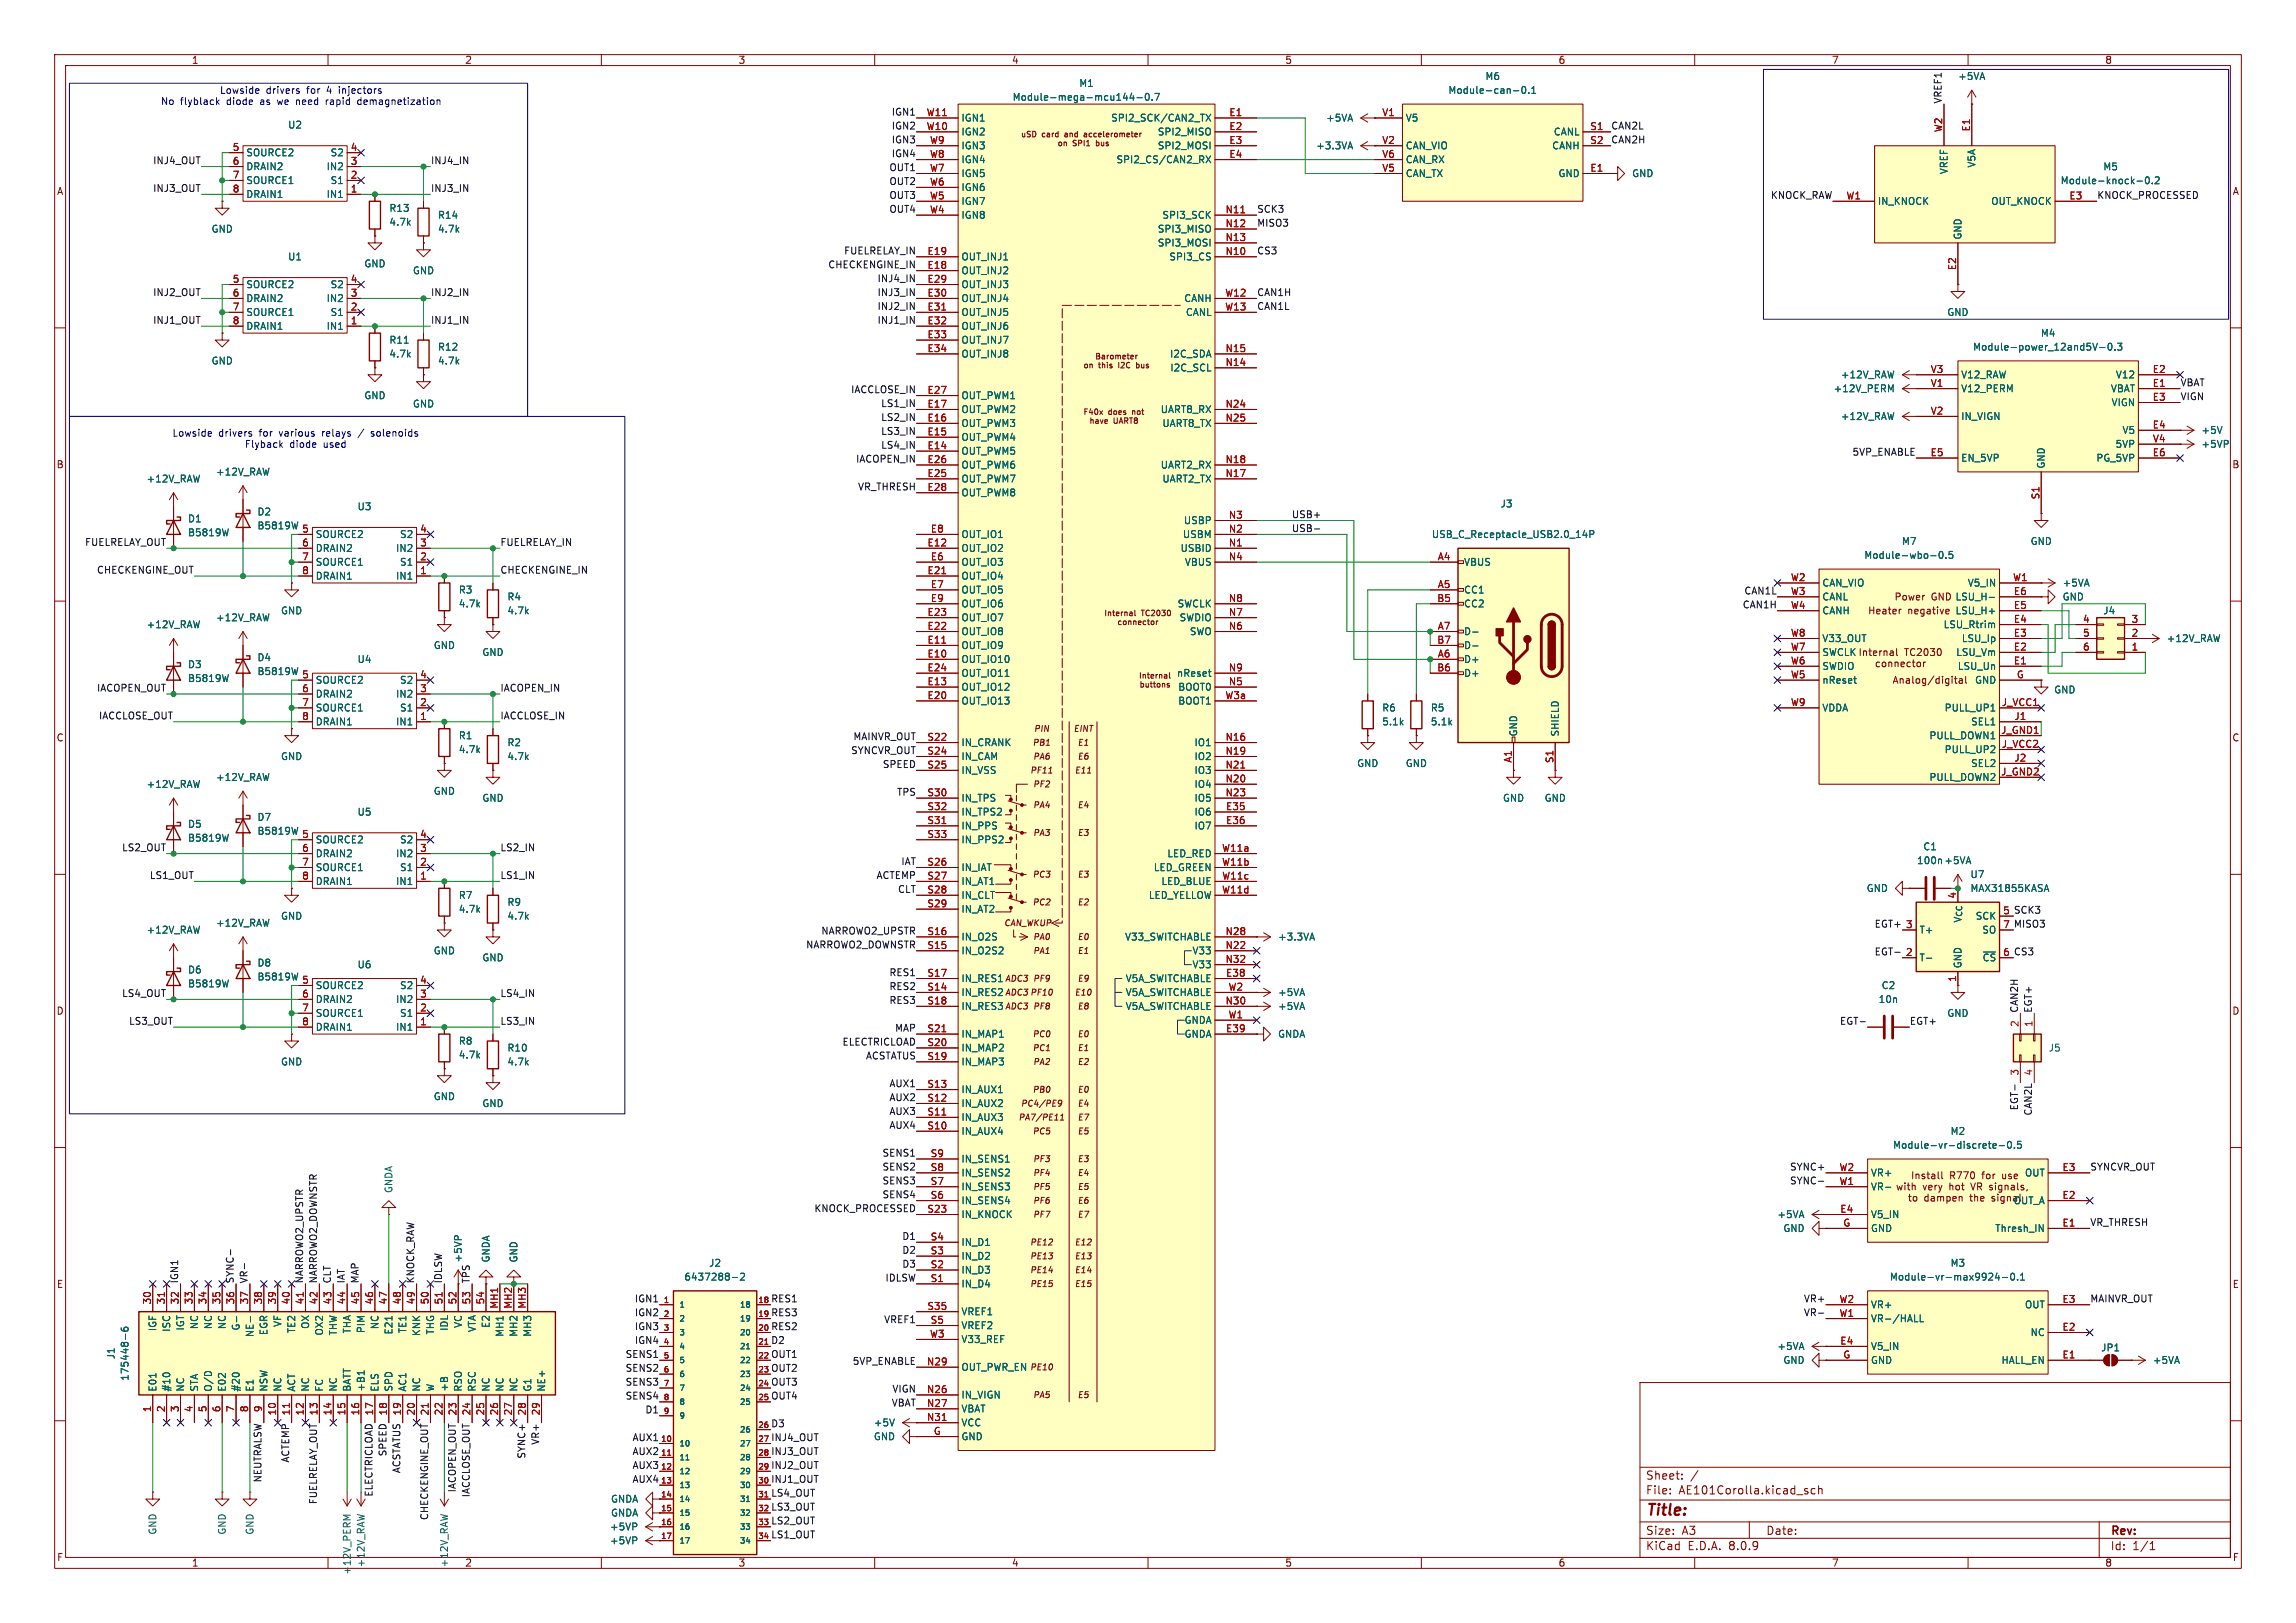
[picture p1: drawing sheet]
<svg xmlns="http://www.w3.org/2000/svg" width="420mm" height="297mm" viewBox="0 0 420 297" stroke-linecap="round" stroke-linejoin="round" font-family="sans-serif">
<defs><g id="words">
<text font-size="2.8" fill="#840000" x="301" y="277.9">Title:</text>
<g font-size="2.1" fill="#840000">
<text x="301" y="273.7">File:</text>
<text x="301" y="271">Sheet:</text>
<text x="307.1" y="273.7">AE101Corolla.kicad_sch</text>
<text x="301" y="281.1">Size:</text>
<text x="307.6" y="281.1">A3</text>
<text x="323" y="281.1">Date:</text>
<text x="386" y="281.3">Rev:</text>
<text x="301" y="283.9">KiCad</text>
<text x="308.7" y="283.9">E.D.A.</text>
<text x="316.3" y="283.9">8.0.9</text>
<text x="386" y="283.9">Id:</text>
<text x="390.1" y="283.9">1/1</text>
</g>
<g font-size="1.8" fill="#840000">
<text x="35" y="11.9">1</text>
<text x="85" y="11.9">2</text>
<text x="135" y="11.9">3</text>
<text x="185" y="11.9">4</text>
<text x="235" y="11.9">5</text>
<text x="285" y="11.9">6</text>
<text x="335" y="11.9">7</text>
<text x="385" y="11.9">8</text>
<text x="10.3" y="35.9">A</text>
<text x="408.3" y="35.9">A</text>
<text x="10.3" y="85.9">B</text>
<text x="408.2" y="85.9">B</text>
<text x="341.6" y="112.6">Heater</text>
<text x="346.4" y="110.1">Power</text>
<text x="349" y="112.6">negative</text>
<text x="353.3" y="110.1">GND LSU_H-</text>
<text x="346.1" y="125.3">Analog/digital</text>
<text x="10.3" y="135.9">C</text>
<text x="408.2" y="135.9">C</text>
<text x="359" y="169" transform="rotate(-90 359 169)">V_{CC}</text>
<text x="10.3" y="185.9">D</text>
<text x="408.2" y="185.9">D</text>
<text x="351.8" y="218">very</text>
<text x="356.8" y="218">hot</text>
<text x="361" y="218">VR signals,</text>
<text x="10.3" y="235.9">E</text>
<text x="408.3" y="235.9">E</text>
<text x="10.3" y="285.9">F</text>
<text x="35" y="286.9">1</text>
<text x="85" y="286.9">2</text>
<text x="135" y="286.9">3</text>
<text x="185" y="286.9">4</text>
<text x="235" y="286.9">5</text>
<text x="285" y="286.9">6</text>
<text x="335" y="286.9">7</text>
<text x="385" y="286.9">8</text>
<text x="408.3" y="285.9">F</text>
</g>
<g font-size="1.8" fill="#0000c2">
<text x="40.1" y="17.4">Lowside</text>
<text x="48.7" y="17.4">drivers</text>
<text x="56.3" y="17.4">for</text>
<text x="60.1" y="17.4">4</text>
<text x="62.5" y="17.4">injectors</text>
<text x="29.3" y="19.4">No</text>
<text x="33" y="19.4">flyblack</text>
<text x="41.6" y="19.4">diode</text>
<text x="47.9" y="19.4">as</text>
<text x="51.3" y="19.4">we</text>
<text x="54.9" y="19.4">need</text>
<text x="60.5" y="19.4">rapid</text>
<text x="66.5" y="19.4">demagnetization</text>
<text x="31.4" y="80.1">Lowside</text>
<text x="40" y="80.1">drivers</text>
<text x="44.7" y="82.2">Flyback</text>
<text x="47.6" y="80.1">for</text>
<text x="51.4" y="80.1">various</text>
<text x="53" y="82.2">diode</text>
<text x="59.3" y="82.2">used</text>
<text x="59.4" y="80.1">relays</text>
<text x="68.8" y="80.1">solenoids</text>
</g>
<g font-size="1.8" fill="#006464">
<text x="197.3" y="16.1">M1</text>
<text x="264.8" y="17.4">Module-can-0.1</text>
<text x="271.6" y="14.8">M6</text>
<text x="358.1" y="14.8">+5VA</text>
<text x="52.6" y="23.7">U2</text>
<text x="175.8" y="22.5">IGN1</text>
<text x="185.1" y="18.6">Module-mega-mcu144-0.7</text>
<text x="203.2" y="22.5">SPI2_SCK/CAN2_TX</text>
<text x="242.5" y="22.5">+5VA</text>
<text x="257" y="22.5">V5</text>
<text x="45" y="28.8">SOURCE2</text>
<text x="60.4" y="28.8">S2</text>
<text x="175.8" y="25">IGN2</text>
<text x="175.8" y="27.5">IGN3</text>
<text x="211.7" y="25">SPI2_MISO</text>
<text x="211.7" y="27.5">SPI2_MOSI</text>
<text x="240.7" y="27.5">+3.3VA</text>
<text x="257" y="27.5">CAN_VIO</text>
<text x="283.8" y="27.5">CANH</text>
<text x="284.1" y="25">CANL</text>
<text x="45" y="31.3">DRAIN2</text>
<text x="45" y="33.9">SOURCE1</text>
<text x="59.6" y="31.3">IN2</text>
<text x="60.4" y="33.9">S1</text>
<text x="175.8" y="35.2">IGN6</text>
<text x="175.8" y="32.6">IGN5</text>
<text x="175.8" y="30.1">IGN4</text>
<text x="204.1" y="30.1">SPI2_CS/CAN2_RX</text>
<text x="257" y="32.6">CAN_TX</text>
<text x="257" y="30.1">CAN_RX</text>
<text x="285" y="32.6">GND</text>
<text x="298.5" y="32.6">GND</text>
<text x="356.5" y="32" transform="rotate(-90 356.5 32)">VREF</text>
<text x="361.5" y="30.8" transform="rotate(-90 361.5 30.8)">V5A</text>
<text x="376.8" y="33.9">Module-knock-0.2</text>
<text x="384.6" y="31.4">M5</text>
<text x="45" y="36.4">DRAIN1</text>
<text x="59.6" y="36.4">IN1</text>
<text x="71.1" y="41.5">4.7k</text>
<text x="71.1" y="39">R13</text>
<text x="80" y="40.2">R14</text>
<text x="175.8" y="40.2">IGN8</text>
<text x="175.8" y="37.7">IGN7</text>
<text x="212.5" y="40.2">SPI3_SCK</text>
<text x="343.4" y="37.7">IN_KNOCK</text>
<text x="364.1" y="37.7">OUT_KNOCK</text>
<text x="38.6" y="42.8">GND</text>
<text x="52.6" y="47.9">U1</text>
<text x="80" y="42.8">4.7k</text>
<text x="175.8" y="47.9">OUT_INJ1</text>
<text x="211.7" y="42.8">SPI3_MISO</text>
<text x="211.7" y="45.3">SPI3_MOSI</text>
<text x="213.8" y="47.9">SPI3_CS</text>
<text x="359" y="43.9" transform="rotate(-90 359 43.9)">GND</text>
<text x="45" y="52.9">SOURCE2</text>
<text x="60.4" y="52.9">S2</text>
<text x="66.5" y="49.1">GND</text>
<text x="75.4" y="50.4">GND</text>
<text x="175.8" y="50.4">OUT_INJ2</text>
<text x="175.8" y="52.9">OUT_INJ3</text>
<text x="45" y="55.5">DRAIN2</text>
<text x="45" y="58">SOURCE1</text>
<text x="59.6" y="55.5">IN2</text>
<text x="60.4" y="58">S1</text>
<text x="175.8" y="55.5">OUT_INJ4</text>
<text x="175.8" y="58">OUT_INJ5</text>
<text x="216.5" y="55.5">CANH</text>
<text x="216.8" y="58">CANL</text>
<text x="356.1" y="58">GND</text>
<text x="45" y="60.6">DRAIN1</text>
<text x="59.6" y="60.6">IN1</text>
<text x="71.1" y="65.6">4.7k</text>
<text x="71.1" y="63.1">R11</text>
<text x="80" y="64.4">R12</text>
<text x="175.8" y="60.6">OUT_INJ6</text>
<text x="175.8" y="63.1">OUT_INJ7</text>
<text x="175.8" y="65.6">OUT_INJ8</text>
<text x="213.9" y="65.6">I2C_SDA</text>
<text x="360.8" y="64.4">Module-power_12and5V-0.3</text>
<text x="373.2" y="61.8">M4</text>
<text x="38.6" y="66.9">GND</text>
<text x="80" y="66.9">4.7k</text>
<text x="214" y="68.2">I2C_SCL</text>
<text x="335.3" y="72">+12V_PERM</text>
<text x="336.6" y="69.4">+12V_RAW</text>
<text x="358.6" y="72">V12_PERM</text>
<text x="358.6" y="69.4">V12_RAW</text>
<text x="386" y="72">VBAT</text>
<text x="386.9" y="69.4">V12</text>
<text x="66.5" y="73.3">GND</text>
<text x="75.4" y="74.8">GND</text>
<text x="175.8" y="75.8">OUT_PWM2</text>
<text x="175.8" y="73.3">OUT_PWM1</text>
<text x="212.2" y="75.8">UART8_RX</text>
<text x="336.6" y="77.1">+12V_RAW</text>
<text x="358.6" y="77.1">IN_VIGN</text>
<text x="386.2" y="74.5">VIGN</text>
<text x="175.8" y="83.4">OUT_PWM5</text>
<text x="175.8" y="80.9">OUT_PWM4</text>
<text x="175.8" y="78.3">OUT_PWM3</text>
<text x="212.5" y="78.3">UART8_TX</text>
<text x="386.9" y="82.1">5VP</text>
<text x="388.2" y="79.6">V5</text>
<text x="402.6" y="79.6">+5V</text>
<text x="402.6" y="82.1">+5VP</text>
<text x="26.7" y="88.5">+12V_RAW</text>
<text x="39.4" y="87.2">+12V_RAW</text>
<text x="175.8" y="88.5">OUT_PWM7</text>
<text x="175.8" y="86">OUT_PWM6</text>
<text x="212.2" y="86">UART2_RX</text>
<text x="212.5" y="88.5">UART2_TX</text>
<text x="358.6" y="84.7">EN_5VP</text>
<text x="374.2" y="85.9" transform="rotate(-90 374.2 85.9)">GND</text>
<text x="383.4" y="84.7">PG_5VP</text>
<text x="34.3" y="95.8">D1</text>
<text x="47" y="94.5">D2</text>
<text x="65.3" y="93.6">U3</text>
<text x="175.8" y="91">OUT_PWM8</text>
<text x="274.4" y="93.1">J3</text>
<text x="34.3" y="98.3">B5819W</text>
<text x="47" y="97.1">B5819W</text>
<text x="57.7" y="98.7">SOURCE2</text>
<text x="57.7" y="101.2">DRAIN2</text>
<text x="72.3" y="101.2">IN2</text>
<text x="73.1" y="98.7">S2</text>
<text x="175.8" y="101.2">OUT_IO2</text>
<text x="175.8" y="98.7">OUT_IO1</text>
<text x="215.9" y="101.2">USBID</text>
<text x="216.3" y="98.7">USBM</text>
<text x="216.5" y="96.1">USBP</text>
<text x="261.8" y="98.7">USB_C_Receptacle_USB2.0_14P</text>
<text x="347.8" y="99.9">M7</text>
<text x="371.3" y="99.9">GND</text>
<text x="57.7" y="103.7">SOURCE1</text>
<text x="57.7" y="106.3">DRAIN1</text>
<text x="72.3" y="106.3">IN1</text>
<text x="73.1" y="103.7">S1</text>
<text x="175.8" y="106.3">OUT_IO4</text>
<text x="175.8" y="103.7">OUT_IO3</text>
<text x="216.6" y="103.7">VBUS</text>
<text x="267.7" y="103.7">VBUS</text>
<text x="333.2" y="107.5">CAN_VIO</text>
<text x="340.9" y="102.5">Module-wbo-0.5</text>
<text x="359.8" y="107.5">V5_IN</text>
<text x="377.2" y="107.5">+5VA</text>
<text x="39.4" y="113.9">+12V_RAW</text>
<text x="51.3" y="112.6">GND</text>
<text x="83.8" y="108.8">R3</text>
<text x="83.8" y="111.4">4.7k</text>
<text x="92.7" y="110.1">R4</text>
<text x="92.7" y="112.6">4.7k</text>
<text x="175.8" y="113.9">OUT_IO7</text>
<text x="175.8" y="108.8">OUT_IO5</text>
<text x="175.8" y="111.4">OUT_IO6</text>
<text x="215.3" y="111.4">SWCLK</text>
<text x="215.7" y="113.9">SWDIO</text>
<text x="267.7" y="108.8">CC1</text>
<text x="267.7" y="111.4">CC2</text>
<text x="333.2" y="110.1">CANL</text>
<text x="333.2" y="112.6">CANH</text>
<text x="357.6" y="112.6">LSU_H+</text>
<text x="357.6" y="110.1">LSU_H-</text>
<text x="377.2" y="110.1">GND</text>
<text x="384.6" y="112.6">J4</text>
<text x="26.7" y="115.2">+12V_RAW</text>
<text x="79.2" y="119">GND</text>
<text x="175.8" y="119">OUT_IO9</text>
<text x="175.8" y="116.4">OUT_IO8</text>
<text x="217.5" y="116.4">SWO</text>
<text x="267.7" y="116.4">D-</text>
<text x="267.7" y="119">D-</text>
<text x="333.2" y="117.7">V33_OUT</text>
<text x="355.4" y="115.2">LSU_Rtrim</text>
<text x="358.8" y="117.7">LSU_Ip</text>
<text x="396.2" y="117.7">+12V_RAW</text>
<text x="34.3" y="122.5">D3</text>
<text x="34.3" y="125">B5819W</text>
<text x="47" y="121.2">D4</text>
<text x="47" y="123.7">B5819W</text>
<text x="57.7" y="125.3">SOURCE2</text>
<text x="65.3" y="121.5">U4</text>
<text x="73.1" y="125.3">S2</text>
<text x="88.1" y="120.2">GND</text>
<text x="175.8" y="121.5">OUT_IO10</text>
<text x="175.8" y="124.1">OUT_IO11</text>
<text x="215.2" y="124.1">nReset</text>
<text x="267.7" y="121.5">D+</text>
<text x="267.7" y="124.1">D+</text>
<text x="333.2" y="125.3">nReset</text>
<text x="333.2" y="122.8">SWDIO</text>
<text x="333.2" y="120.2">SWCLK</text>
<text x="334.6" y="121.3">Internal</text>
<text x="357.7" y="120.2">LSU_Vm</text>
<text x="358" y="122.8">LSU_Un</text>
<text x="361.2" y="125.3">GND</text>
<text x="57.7" y="127.9">DRAIN2</text>
<text x="57.7" y="130.4">SOURCE1</text>
<text x="72.3" y="127.9">IN2</text>
<text x="73.1" y="130.4">S1</text>
<text x="175.8" y="126.6">OUT_IO12</text>
<text x="175.8" y="129.1">OUT_IO13</text>
<text x="215.4" y="126.6">BOOT0</text>
<text x="215.4" y="129.1">BOOT1</text>
<text x="252.7" y="130.4">R6</text>
<text x="261.6" y="130.4">R5</text>
<text x="333.2" y="130.4">VDDA</text>
<text x="355.6" y="130.4">PULL_UP1</text>
<text x="375.7" y="127.1">GND</text>
<text x="57.7" y="132.9">DRAIN1</text>
<text x="72.3" y="132.9">IN1</text>
<text x="83.8" y="135.5">R1</text>
<text x="92.7" y="136.8">R2</text>
<text x="175.8" y="136.8">IN_CRANK</text>
<text x="218.4" y="136.8">IO1</text>
<text x="252.7" y="132.9">5.1k</text>
<text x="261.6" y="132.9">5.1k</text>
<text x="277.7" y="134.9" transform="rotate(-90 277.7 134.9)">GND</text>
<text x="285.3" y="134.9" transform="rotate(-90 285.3 134.9)">SHIELD</text>
<text x="352.8" y="135.5">PULL_DOWN1</text>
<text x="360.5" y="132.9">SEL1</text>
<text x="39.4" y="143.1">+12V_RAW</text>
<text x="51.3" y="139.3">GND</text>
<text x="83.8" y="138">4.7k</text>
<text x="92.7" y="139.3">4.7k</text>
<text x="175.8" y="139.3">IN_CAM</text>
<text x="175.8" y="141.8">IN_VSS</text>
<text x="218.4" y="139.3">IO2</text>
<text x="218.4" y="141.8">IO3</text>
<text x="248.2" y="140.6">GND</text>
<text x="257" y="140.6">GND</text>
<text x="352.8" y="143.1">PULL_DOWN2</text>
<text x="355.6" y="138">PULL_UP2</text>
<text x="360.5" y="140.6">SEL2</text>
<text x="26.7" y="144.4">+12V_RAW</text>
<text x="65.3" y="149.5">U5</text>
<text x="79.2" y="145.6">GND</text>
<text x="88.1" y="146.9">GND</text>
<text x="175.8" y="146.9">IN_TPS</text>
<text x="175.8" y="149.5">IN_TPS2</text>
<text x="218.4" y="149.5">IO6</text>
<text x="218.4" y="144.4">IO4</text>
<text x="218.4" y="146.9">IO5</text>
<text x="274.8" y="146.9">GND</text>
<text x="282.4" y="146.9">GND</text>
<text x="34.3" y="151.7">D5</text>
<text x="34.3" y="154.2">B5819W</text>
<text x="47" y="150.4">D7</text>
<text x="47" y="152.9">B5819W</text>
<text x="57.7" y="154.5">SOURCE2</text>
<text x="73.1" y="154.5">S2</text>
<text x="175.8" y="152">IN_PPS</text>
<text x="175.8" y="154.5">IN_PPS2</text>
<text x="218.4" y="152">IO7</text>
<text x="351.7" y="155.8">C1</text>
<text x="57.7" y="157.1">DRAIN2</text>
<text x="57.7" y="159.6">SOURCE1</text>
<text x="72.3" y="157.1">IN2</text>
<text x="73.1" y="159.6">S1</text>
<text x="175.8" y="159.6">IN_IAT</text>
<text x="211" y="159.6">LED_GREEN</text>
<text x="213.4" y="157.1">LED_RED</text>
<text x="350.6" y="158.3">100n +5VA</text>
<text x="360.3" y="160.9">U7</text>
<text x="57.7" y="162.2">DRAIN1</text>
<text x="72.3" y="162.2">IN1</text>
<text x="83.8" y="164.7">R7</text>
<text x="83.8" y="167.2">4.7k</text>
<text x="92.7" y="166">R9</text>
<text x="175.8" y="162.2">IN_AT1</text>
<text x="175.8" y="164.7">IN_CLT</text>
<text x="175.8" y="167.2">IN_AT2</text>
<text x="210" y="164.7">LED_YELLOW</text>
<text x="212.3" y="162.2">LED_BLUE</text>
<text x="341.4" y="163.4">GND</text>
<text x="360.3" y="163.4">MAX31855KASA</text>
<text x="26.7" y="171">+12V_RAW</text>
<text x="39.4" y="169.8">+12V_RAW</text>
<text x="51.3" y="168.5">GND</text>
<text x="92.7" y="168.5">4.7k</text>
<text x="175.8" y="172.3">IN_O2S</text>
<text x="205.7" y="172.3">V33_SWITCHABLE</text>
<text x="233.7" y="172.3">+3.3VA</text>
<text x="351" y="171">T+</text>
<text x="361.3" y="168.5">SCK</text>
<text x="362.5" y="171">SO</text>
<text x="34.3" y="178.3">D6</text>
<text x="47" y="177.1">D8</text>
<text x="47" y="179.6">B5819W</text>
<text x="65.3" y="177.4">U6</text>
<text x="79.2" y="174.9">GND</text>
<text x="88.1" y="176.1">GND</text>
<text x="175.8" y="174.9">IN_O2S2</text>
<text x="175.8" y="179.9">IN_RES1</text>
<text x="205.8" y="179.9">V5A_SWITCHABLE</text>
<text x="218" y="174.9">V33</text>
<text x="218" y="177.4">V33</text>
<text x="351" y="176.1">T-</text>
<text x="359" y="177.3" transform="rotate(-90 359 177.3)">GND</text>
<text x="362.6" y="176.1">~{CS}</text>
<text x="34.3" y="180.9">B5819W</text>
<text x="57.7" y="181.2">SOURCE2</text>
<text x="57.7" y="183.7">DRAIN2</text>
<text x="72.3" y="183.7">IN2</text>
<text x="73.1" y="181.2">S2</text>
<text x="175.8" y="182.5">IN_RES2</text>
<text x="175.8" y="185">IN_RES3</text>
<text x="205.8" y="185">V5A_SWITCHABLE</text>
<text x="205.8" y="182.5">V5A_SWITCHABLE</text>
<text x="233.7" y="185">+5VA</text>
<text x="233.7" y="182.5">+5VA</text>
<text x="343.6" y="183.7">10n</text>
<text x="344.1" y="181.2">C2</text>
<text x="57.7" y="186.3">SOURCE1</text>
<text x="57.7" y="188.8">DRAIN1</text>
<text x="72.3" y="188.8">IN1</text>
<text x="73.1" y="186.3">S1</text>
<text x="83.8" y="191.4">R8</text>
<text x="175.8" y="190.1">IN_MAP1</text>
<text x="216.6" y="190.1">GNDA</text>
<text x="216.6" y="187.6">GNDA</text>
<text x="233.7" y="190.1">GNDA</text>
<text x="356.1" y="186.3">GND</text>
<text x="51.3" y="195.2">GND</text>
<text x="83.8" y="193.9">4.7k</text>
<text x="92.7" y="195.2">4.7k</text>
<text x="92.7" y="192.6">R10</text>
<text x="175.8" y="195.2">IN_MAP3</text>
<text x="175.8" y="192.6">IN_MAP2</text>
<text x="374.7" y="192.6">J5</text>
<text x="79.2" y="201.5">GND</text>
<text x="88.1" y="202.8">GND</text>
<text x="175.8" y="202.8">IN_AUX2</text>
<text x="175.8" y="200.3">IN_AUX1</text>
<text x="175.8" y="207.9">IN_AUX4</text>
<text x="175.8" y="205.3">IN_AUX3</text>
<text x="356.7" y="207.9">M2</text>
<text x="175.8" y="215.5">IN_SENS2</text>
<text x="175.8" y="213">IN_SENS1</text>
<text x="342.1" y="215.5">VR+</text>
<text x="346.2" y="210.4">Module-vr-discrete-0.5</text>
<text x="370.3" y="215.5">OUT</text>
<text x="72" y="218.4" transform="rotate(-90 72 218.4)">GNDA</text>
<text x="175.8" y="220.6">IN_SENS4</text>
<text x="175.8" y="218">IN_SENS3</text>
<text x="342.1" y="218">VR-</text>
<text x="368.3" y="220.6">OUT_A</text>
<text x="175.8" y="223.1">IN_KNOCK</text>
<text x="325" y="223.1">+5VA</text>
<text x="326.1" y="225.7">GND</text>
<text x="342.1" y="223.1">V5_IN</text>
<text x="342.1" y="225.7">GND</text>
<text x="364.9" y="225.7">Thresh_IN</text>
<text x="84.7" y="231.1" transform="rotate(-90 84.7 231.1)">+5VP</text>
<text x="89.8" y="231.1" transform="rotate(-90 89.8 231.1)">GNDA</text>
<text x="94.8" y="231.1" transform="rotate(-90 94.8 231.1)">GND</text>
<text x="129.6" y="232">J2</text>
<text x="175.8" y="233.3">IN_D3</text>
<text x="175.8" y="230.7">IN_D2</text>
<text x="175.8" y="228.2">IN_D1</text>
<text x="356.7" y="232">M3</text>
<text x="125.1" y="234.5">6437288-2</text>
<text x="175.8" y="235.8">IN_D4</text>
<text x="342.1" y="239.6">VR+</text>
<text x="345.6" y="234.5">Module-vr-max9924-0.1</text>
<text x="370.3" y="239.6">OUT</text>
<text x="28.8" y="243.7" transform="rotate(-90 28.8 243.7)">IGF</text>
<text x="31.3" y="243.8" transform="rotate(-90 31.3 243.8)">ISC</text>
<text x="33.9" y="243.6" transform="rotate(-90 33.9 243.6)">IGT</text>
<text x="36.4" y="243.3" transform="rotate(-90 36.4 243.3)">NC</text>
<text x="39" y="243.3" transform="rotate(-90 39 243.3)">NC</text>
<text x="41.5" y="243.3" transform="rotate(-90 41.5 243.3)">NC</text>
<text x="44" y="243.6" transform="rotate(-90 44 243.6)">G-</text>
<text x="46.6" y="244.8" transform="rotate(-90 46.6 244.8)">NE-</text>
<text x="49.1" y="244.4" transform="rotate(-90 49.1 244.4)">EGR</text>
<text x="51.7" y="242.9" transform="rotate(-90 51.7 242.9)">VF</text>
<text x="54.2" y="244.1" transform="rotate(-90 54.2 244.1)">TE2</text>
<text x="56.7" y="243.3" transform="rotate(-90 56.7 243.3)">OX</text>
<text x="59.3" y="244.5" transform="rotate(-90 59.3 244.5)">OX2</text>
<text x="61.8" y="244.5" transform="rotate(-90 61.8 244.5)">THW</text>
<text x="64.4" y="244.1" transform="rotate(-90 64.4 244.1)">THA</text>
<text x="66.9" y="244.1" transform="rotate(-90 66.9 244.1)">PIM</text>
<text x="69.4" y="243.3" transform="rotate(-90 69.4 243.3)">NC</text>
<text x="72" y="244.3" transform="rotate(-90 72 244.3)">E21</text>
<text x="74.5" y="244.1" transform="rotate(-90 74.5 244.1)">TE1</text>
<text x="77.1" y="244.6" transform="rotate(-90 77.1 244.6)">KNK</text>
<text x="79.6" y="244.3" transform="rotate(-90 79.6 244.3)">THG</text>
<text x="82.1" y="243.6" transform="rotate(-90 82.1 243.6)">IDL</text>
<text x="84.7" y="243.1" transform="rotate(-90 84.7 243.1)">VC</text>
<text x="87.2" y="243.9" transform="rotate(-90 87.2 243.9)">VTA</text>
<text x="89.8" y="243.1" transform="rotate(-90 89.8 243.1)">E2</text>
<text x="92.3" y="244.7" transform="rotate(-90 92.3 244.7)">MH1</text>
<text x="94.8" y="244.7" transform="rotate(-90 94.8 244.7)">MH2</text>
<text x="97.4" y="244.7" transform="rotate(-90 97.4 244.7)">MH3</text>
<text x="175.8" y="240.9">VREF1</text>
<text x="175.8" y="243.4">VREF2</text>
<text x="175.8" y="246">V33_REF</text>
<text x="342.1" y="242.2">VR-/HALL</text>
<text x="371.3" y="244.7">NC</text>
<text x="21.2" y="248.8" transform="rotate(-90 21.2 248.8)">J1</text>
<text x="175.8" y="251.1">OUT_PWR_EN</text>
<text x="325" y="247.2">+5VA</text>
<text x="326.1" y="249.8">GND</text>
<text x="342.1" y="247.2">V5_IN</text>
<text x="342.1" y="249.8">GND</text>
<text x="366" y="249.8">HALL_EN</text>
<text x="384.3" y="247.5">JP1</text>
<text x="393.7" y="249.8">+5VA</text>
<text x="23.7" y="252.8" transform="rotate(-90 23.7 252.8)">175448-6</text>
<text x="28.8" y="254.8" transform="rotate(-90 28.8 254.8)">E01</text>
<text x="31.3" y="254.8" transform="rotate(-90 31.3 254.8)">#10</text>
<text x="33.9" y="254.8" transform="rotate(-90 33.9 254.8)">NC</text>
<text x="36.4" y="254.8" transform="rotate(-90 36.4 254.8)">STA</text>
<text x="39" y="254.8" transform="rotate(-90 39 254.8)">O/D</text>
<text x="41.5" y="254.8" transform="rotate(-90 41.5 254.8)">E02</text>
<text x="44" y="254.8" transform="rotate(-90 44 254.8)">#20</text>
<text x="46.6" y="254.8" transform="rotate(-90 46.6 254.8)">E1</text>
<text x="49.1" y="254.8" transform="rotate(-90 49.1 254.8)">NSW</text>
<text x="51.7" y="254.8" transform="rotate(-90 51.7 254.8)">NC</text>
<text x="54.2" y="254.8" transform="rotate(-90 54.2 254.8)">ACT</text>
<text x="56.7" y="254.8" transform="rotate(-90 56.7 254.8)">NC</text>
<text x="59.3" y="254.8" transform="rotate(-90 59.3 254.8)">FC</text>
<text x="61.8" y="254.8" transform="rotate(-90 61.8 254.8)">NC</text>
<text x="64.4" y="254.8" transform="rotate(-90 64.4 254.8)">BATT</text>
<text x="66.9" y="254.8" transform="rotate(-90 66.9 254.8)">+B1</text>
<text x="69.4" y="254.8" transform="rotate(-90 69.4 254.8)">ELS</text>
<text x="72" y="254.8" transform="rotate(-90 72 254.8)">SPD</text>
<text x="74.5" y="254.8" transform="rotate(-90 74.5 254.8)">AC1</text>
<text x="77.1" y="254.8" transform="rotate(-90 77.1 254.8)">NC</text>
<text x="79.6" y="254.8" transform="rotate(-90 79.6 254.8)">W</text>
<text x="82.1" y="254.8" transform="rotate(-90 82.1 254.8)">+B</text>
<text x="84.7" y="254.8" transform="rotate(-90 84.7 254.8)">RSO</text>
<text x="87.2" y="254.8" transform="rotate(-90 87.2 254.8)">RSC</text>
<text x="89.8" y="254.8" transform="rotate(-90 89.8 254.8)">NC</text>
<text x="92.3" y="254.8" transform="rotate(-90 92.3 254.8)">NC</text>
<text x="94.8" y="254.8" transform="rotate(-90 94.8 254.8)">NC</text>
<text x="97.4" y="254.8" transform="rotate(-90 97.4 254.8)">G1</text>
<text x="99.9" y="254.8" transform="rotate(-90 99.9 254.8)">NE+</text>
<text x="175.8" y="256.1">IN_VIGN</text>
<text x="159.7" y="263.8">GND</text>
<text x="159.7" y="261.2">+5V</text>
<text x="175.8" y="263.8">GND</text>
<text x="175.8" y="258.7">VBAT</text>
<text x="175.8" y="261.2">VCC</text>
<text x="111.7" y="275.2">GNDA</text>
<text x="28.8" y="280.9" transform="rotate(-90 28.8 280.9)">GND</text>
<text x="41.5" y="280.9" transform="rotate(-90 41.5 280.9)">GND</text>
<text x="46.6" y="280.9" transform="rotate(-90 46.6 280.9)">GND</text>
<text x="111.5" y="280.3">+5VP</text>
<text x="111.7" y="277.7">GNDA</text>
<text x="66.9" y="286.9" transform="rotate(-90 66.9 286.9)">+12V_RAW</text>
<text x="82.1" y="286.9" transform="rotate(-90 82.1 286.9)">+12V_RAW</text>
<text x="111.5" y="282.8">+5VP</text>
<text x="64.4" y="288.3" transform="rotate(-90 64.4 288.3)">+12V_PERM</text>
</g>
<g font-size="1.8" fill="#0f0f0f">
<text x="163" y="21.2">IGN1</text>
<text x="163" y="23.8">IGN2</text>
<text x="294.6" y="23.8">CAN2L</text>
<text x="355.3" y="19.1" transform="rotate(-90 355.3 19.1)">VREF1</text>
<text x="163" y="26.3">IGN3</text>
<text x="163" y="28.9">IGN4</text>
<text x="294.6" y="26.3">CAN2H</text>
<text x="27.9" y="35.2">INJ3_OUT</text>
<text x="27.9" y="30.1">INJ4_OUT</text>
<text x="78.7" y="30.1">INJ4_IN</text>
<text x="78.7" y="35.2">INJ3_IN</text>
<text x="162.6" y="31.4">OUT1</text>
<text x="162.6" y="33.9">OUT2</text>
<text x="162.6" y="39">OUT4</text>
<text x="162.6" y="36.5">OUT3</text>
<text x="229.9" y="39">SCK3</text>
<text x="229.9" y="41.6">MISO3</text>
<text x="323.8" y="36.5">KNOCK_RAW</text>
<text x="383.5" y="36.5">KNOCK_PROCESSED</text>
<text x="154.3" y="46.6">FUELRELAY_IN</text>
<text x="229.9" y="46.6">CS3</text>
<text x="151.4" y="49.2">CHECKENGINE_IN</text>
<text x="160.4" y="51.7">INJ4_IN</text>
<text x="27.9" y="54.3">INJ2_OUT</text>
<text x="27.9" y="59.3">INJ1_OUT</text>
<text x="78.7" y="59.3">INJ1_IN</text>
<text x="78.7" y="54.3">INJ2_IN</text>
<text x="160.4" y="54.3">INJ3_IN</text>
<text x="160.4" y="59.3">INJ1_IN</text>
<text x="160.4" y="56.8">INJ2_IN</text>
<text x="229.9" y="54.3">CAN1H</text>
<text x="229.9" y="56.8">CAN1L</text>
<text x="398.8" y="70.8">VBAT</text>
<text x="155.6" y="72">IACCLOSE_IN</text>
<text x="161.1" y="77.1">LS2_IN</text>
<text x="161.1" y="74.6">LS1_IN</text>
<text x="398.8" y="73.3">VIGN</text>
<text x="161.1" y="79.7">LS3_IN</text>
<text x="161.1" y="82.2">LS4_IN</text>
<text x="338.8" y="83.5">5VP_ENABLE</text>
<text x="156.5" y="84.7">IACOPEN_IN</text>
<text x="156.9" y="89.8">VR_THRESH</text>
<text x="236.2" y="94.9">USB+</text>
<text x="15.5" y="100">FUELRELAY_OUT</text>
<text x="91.4" y="100">FUELRELAY_IN</text>
<text x="236.2" y="97.4">USB-</text>
<text x="17.6" y="105.1">CHECKENGINE_OUT</text>
<text x="91.4" y="105.1">CHECKENGINE_IN</text>
<text x="318.7" y="111.4">CAN1H</text>
<text x="319" y="108.9">CAN1L</text>
<text x="17.6" y="126.7">IACOPEN_OUT</text>
<text x="18" y="131.7">IACCLOSE_OUT</text>
<text x="91.4" y="131.7">IACCLOSE_IN</text>
<text x="91.4" y="126.7">IACOPEN_IN</text>
<text x="156" y="135.5">MAINVR_OUT</text>
<text x="155.6" y="138.1">SYNCVR_OUT</text>
<text x="161.4" y="140.6">SPEED</text>
<text x="164" y="145.7">TPS</text>
<text x="22.2" y="155.9">LS2_OUT</text>
<text x="91.4" y="155.9">LS2_IN</text>
<text x="27.3" y="160.9">LS1_OUT</text>
<text x="91.4" y="160.9">LS1_IN</text>
<text x="160.2" y="160.9">ACTEMP</text>
<text x="164.8" y="158.4">IAT</text>
<text x="164.2" y="163.5">CLT</text>
<text x="366.3" y="167.4">5 SCK3</text>
<text x="147.4" y="173.6">NARROWO2_DOWNSTR</text>
<text x="150.1" y="171.1">NARROWO2_UPSTR</text>
<text x="342.8" y="169.8">EGT+ 3</text>
<text x="366.3" y="169.9">7 MISO3</text>
<text x="162.6" y="178.7">RES1</text>
<text x="342.8" y="174.9">EGT-</text>
<text x="366.3" y="175">6 CS3</text>
<text x="22.2" y="182.5">LS4_OUT</text>
<text x="91.4" y="182.5">LS4_IN</text>
<text x="162.6" y="181.3">RES2</text>
<text x="162.6" y="183.8">RES3</text>
<text x="369.2" y="185.4" transform="rotate(-90 369.2 185.4)">CAN2H</text>
<text x="371.8" y="185.4" transform="rotate(-90 371.8 185.4)">EGT+</text>
<text x="23.5" y="187.6">LS3_OUT</text>
<text x="91.4" y="187.6">LS3_IN</text>
<text x="154" y="191.4">ELECTRICLOAD</text>
<text x="163.6" y="188.9">MAP</text>
<text x="336.5" y="187.6">EGT-</text>
<text x="349.2" y="187.6">EGT+</text>
<text x="158.3" y="194">ACSTATUS</text>
<text x="162.6" y="199">AUX1</text>
<text x="162.6" y="201.6">AUX2</text>
<text x="369.2" y="203.3" transform="rotate(-90 369.2 203.3)">EGT-</text>
<text x="162.6" y="206.7">AUX4</text>
<text x="162.6" y="204.1">AUX3</text>
<text x="371.8" y="204.2" transform="rotate(-90 371.8 204.2)">CAN2L</text>
<text x="161.3" y="211.7">SENS1</text>
<text x="161.3" y="214.3">SENS2</text>
<text x="327.3" y="214.3">SYNC+</text>
<text x="382.3" y="214.3">SYNCVR_OUT</text>
<text x="148.9" y="221.9">KNOCK_PROCESSED</text>
<text x="161.3" y="219.4">SENS4</text>
<text x="161.3" y="216.8">SENS3</text>
<text x="325.3" y="218">Install</text>
<text x="327.3" y="216.8">SYNC-</text>
<text x="165" y="227">D1</text>
<text x="382.3" y="224.4">VR_THRESH</text>
<text x="165" y="229.5">D2</text>
<text x="165" y="232.1">D3</text>
<text x="32.7" y="234.9" transform="rotate(-90 32.7 234.9)">IGN1</text>
<text x="42.8" y="234.9" transform="rotate(-90 42.8 234.9)">SYNC-</text>
<text x="45.4" y="234.9" transform="rotate(-90 45.4 234.9)">VR-</text>
<text x="55.5" y="234.9" transform="rotate(-90 55.5 234.9)">NARROWO2_UPSTR</text>
<text x="58.1" y="234.9" transform="rotate(-90 58.1 234.9)">NARROWO2_DOWNSTR</text>
<text x="60.6" y="234.9" transform="rotate(-90 60.6 234.9)">CLT</text>
<text x="63.2" y="234.9" transform="rotate(-90 63.2 234.9)">IAT</text>
<text x="65.7" y="234.9" transform="rotate(-90 65.7 234.9)">MAP</text>
<text x="75.9" y="234.9" transform="rotate(-90 75.9 234.9)">KNOCK_RAW</text>
<text x="80.9" y="234.9" transform="rotate(-90 80.9 234.9)">IDLSW</text>
<text x="86" y="234.9" transform="rotate(-90 86 234.9)">TPS</text>
<text x="116" y="238.4">IGN1</text>
<text x="141" y="238.4">RES1</text>
<text x="161.9" y="234.6">IDLSW</text>
<text x="329.9" y="238.4">VR+</text>
<text x="382.3" y="238.4">MAINVR_OUT</text>
<text x="116" y="241">IGN2</text>
<text x="116" y="243.5">IGN3</text>
<text x="141" y="241">RES3</text>
<text x="141" y="243.5">RES2</text>
<text x="161.6" y="242.2">VREF1</text>
<text x="329.9" y="241">VR-</text>
<text x="114.3" y="248.6">SENS1</text>
<text x="114.3" y="251.1">SENS2</text>
<text x="116" y="246">IGN4</text>
<text x="141" y="251.1">OUT2</text>
<text x="141" y="246">D2</text>
<text x="141" y="248.6">OUT1</text>
<text x="155.9" y="249.8">5VP_ENABLE</text>
<text x="114.3" y="256.2">SENS4</text>
<text x="114.3" y="253.7">SENS3</text>
<text x="141" y="253.7">OUT3</text>
<text x="141" y="256.2">OUT4</text>
<text x="163" y="257.5">VBAT</text>
<text x="163.1" y="254.9">VIGN</text>
<text x="115.6" y="263.8">AUX1</text>
<text x="118" y="258.7">D1</text>
<text x="141" y="261.3">D3</text>
<text x="141" y="263.8">INJ4_OUT</text>
<text x="53" y="267.7" transform="rotate(-90 53 267.7)">ACTEMP</text>
<text x="70.8" y="266.6" transform="rotate(-90 70.8 266.6)">SPEED</text>
<text x="73.3" y="269.7" transform="rotate(-90 73.3 269.7)">ACSTATUS 19</text>
<text x="96.2" y="267" transform="rotate(-90 96.2 267)">SYNC+</text>
<text x="98.7" y="264.5" transform="rotate(-90 98.7 264.5)">VR+</text>
<text x="115.6" y="268.9">AUX3</text>
<text x="115.6" y="266.4">AUX2</text>
<text x="141" y="268.9">INJ2_OUT</text>
<text x="141" y="266.4">INJ3_OUT</text>
<text x="47.9" y="271.4" transform="rotate(-90 47.9 271.4)">NEUTRALSW</text>
<text x="58.1" y="275.4" transform="rotate(-90 58.1 275.4)">FUELRELAY_OUT 13</text>
<text x="68.2" y="274" transform="rotate(-90 68.2 274)">ELECTRICLOAD</text>
<text x="83.5" y="273.2" transform="rotate(-90 83.5 273.2)">IACOPEN_OUT</text>
<text x="86" y="274.1" transform="rotate(-90 86 274.1)">IACCLOSE_OUT</text>
<text x="115.6" y="271.4">AUX4</text>
<text x="141" y="271.4">INJ1_OUT</text>
<text x="141" y="274">LS4_OUT</text>
<text x="78.4" y="278.3" transform="rotate(-90 78.4 278.3)">CHECKENGINE_OUT</text>
<text x="141" y="281.6">LS1_OUT</text>
<text x="141" y="279.1">LS2_OUT</text>
<text x="141" y="276.5">LS3_OUT</text>
</g>
<g font-size="1.8" fill="#a90000">
<text x="169.4" y="23.9">W10</text>
<text x="169.4" y="21.3">W11</text>
<text x="224.8" y="21.3">E1</text>
<text x="224.8" y="23.9">E2</text>
<text x="252.7" y="21.3">V1</text>
<text x="290.8" y="23.9">S1</text>
<text x="42.5" y="27.7">5</text>
<text x="64.1" y="27.7">4</text>
<text x="170" y="29">W8</text>
<text x="170" y="26.4">W9</text>
<text x="224.8" y="26.4">E3</text>
<text x="224.8" y="29">E4</text>
<text x="252.7" y="26.4">V2</text>
<text x="252.7" y="29">V6</text>
<text x="290.8" y="26.4">S2</text>
<text x="355.3" y="24.3" transform="rotate(-90 355.3 24.3)">W2</text>
<text x="360.4" y="24.1" transform="rotate(-90 360.4 24.1)">E1</text>
<text x="42.5" y="30.2">6</text>
<text x="42.5" y="32.8">7</text>
<text x="42.5" y="35.3">8</text>
<text x="64.1" y="35.3">1</text>
<text x="64.1" y="32.8">2</text>
<text x="64.1" y="30.2">3</text>
<text x="170" y="34">W6</text>
<text x="170" y="31.5">W7</text>
<text x="252.7" y="31.5">V5</text>
<text x="290.8" y="31.5">E1</text>
<text x="170" y="39.1">W4</text>
<text x="170" y="36.6">W5</text>
<text x="224.1" y="39.1">N11</text>
<text x="224.1" y="41.7">N12</text>
<text x="337.7" y="36.6">W1</text>
<text x="378.4" y="36.6">E3</text>
<text x="169.6" y="46.7">E19</text>
<text x="224.1" y="46.7">N10</text>
<text x="224.1" y="44.2">N13</text>
<text x="42.5" y="51.8">5</text>
<text x="64.1" y="51.8">4</text>
<text x="169.6" y="49.3">E18</text>
<text x="169.6" y="51.8">E29</text>
<text x="357.9" y="49.5" transform="rotate(-90 357.9 49.5)">E2</text>
<text x="42.5" y="54.4">6</text>
<text x="42.5" y="56.9">7</text>
<text x="42.5" y="59.4">8</text>
<text x="64.1" y="59.4">1</text>
<text x="64.1" y="56.9">2</text>
<text x="64.1" y="54.4">3</text>
<text x="169.6" y="54.4">E30</text>
<text x="169.6" y="56.9">E31</text>
<text x="169.6" y="59.4">E32</text>
<text x="224" y="54.4">W12</text>
<text x="224" y="56.9">W13</text>
<text x="169.6" y="62">E33</text>
<text x="169.6" y="64.5">E34</text>
<text x="224.1" y="64.5">N15</text>
<text x="224.1" y="67.1">N14</text>
<text x="353.1" y="70.9">V1</text>
<text x="353.1" y="68.3">V3</text>
<text x="393.7" y="70.9">E1</text>
<text x="393.7" y="68.3">E2</text>
<text x="169.6" y="77.2">E16</text>
<text x="169.6" y="74.7">E17</text>
<text x="169.6" y="72.1">E27</text>
<text x="224.1" y="74.7">N24</text>
<text x="224.1" y="77.2">N25</text>
<text x="353.1" y="75.9">V2</text>
<text x="393.7" y="73.4">E3</text>
<text x="169.6" y="82.3">E14</text>
<text x="169.6" y="79.8">E15</text>
<text x="353" y="83.6">E5</text>
<text x="393.7" y="78.5">E4</text>
<text x="393.7" y="83.6">E6</text>
<text x="393.7" y="81">V4</text>
<text x="169.6" y="87.4">E25</text>
<text x="169.6" y="84.8">E26</text>
<text x="169.6" y="89.9">E28</text>
<text x="224.1" y="87.4">N17</text>
<text x="224.1" y="84.8">N18</text>
<text x="224.7" y="95">N3</text>
<text x="373.1" y="91.5" transform="rotate(-90 373.1 91.5)">S1</text>
<text x="55.2" y="97.5">5</text>
<text x="55.2" y="100.1">6</text>
<text x="76.8" y="100.1">3</text>
<text x="76.8" y="97.5">4</text>
<text x="169.6" y="100.1">E12</text>
<text x="170.2" y="97.5">E8</text>
<text x="224.7" y="100.1">N1</text>
<text x="224.7" y="97.5">N2</text>
<text x="55.2" y="102.6">7</text>
<text x="55.2" y="105.2">8</text>
<text x="76.8" y="105.2">1</text>
<text x="76.8" y="102.6">2</text>
<text x="169.6" y="105.2">E21</text>
<text x="170.2" y="102.6">E6</text>
<text x="170.2" y="107.7">E7</text>
<text x="224.7" y="102.6">N4</text>
<text x="262.9" y="102.6">A4</text>
<text x="262.9" y="107.7">A5</text>
<text x="327.5" y="106.4">W2</text>
<text x="368.1" y="106.4">W1</text>
<text x="169.6" y="112.8">E23</text>
<text x="170.2" y="110.2">E9</text>
<text x="224.7" y="112.8">N7</text>
<text x="224.7" y="110.2">N8</text>
<text x="262.8" y="110.2">B5</text>
<text x="327.5" y="109">W3</text>
<text x="327.5" y="111.5">W4</text>
<text x="368.3" y="111.5">E5</text>
<text x="368.3" y="109">E6</text>
<text x="169.6" y="117.9">E11</text>
<text x="169.6" y="115.3">E22</text>
<text x="224.7" y="115.3">N6</text>
<text x="262.8" y="117.9">B7</text>
<text x="262.9" y="115.3">A7</text>
<text x="327.5" y="119.1">W7</text>
<text x="327.5" y="116.6">W8</text>
<text x="368.3" y="119.1">E2</text>
<text x="368.3" y="116.6">E3</text>
<text x="368.3" y="114">E4</text>
<text x="380.9" y="114">4</text>
<text x="380.9" y="116.6">5</text>
<text x="380.9" y="119.1">6</text>
<text x="389.8" y="119.1">1</text>
<text x="389.8" y="116.6">2</text>
<text x="389.8" y="114">3</text>
<text x="55.2" y="124.2">5</text>
<text x="76.8" y="124.2">4</text>
<text x="169.6" y="120.4">E10</text>
<text x="169.6" y="125.5">E13</text>
<text x="169.6" y="122.9">E24</text>
<text x="224.7" y="125.5">N5</text>
<text x="224.7" y="122.9">N9</text>
<text x="262.8" y="122.9">B6</text>
<text x="262.9" y="120.4">A6</text>
<text x="327.5" y="124.2">W5</text>
<text x="327.5" y="121.7">W6</text>
<text x="368.3" y="121.7">E1</text>
<text x="368.8" y="124.2">G</text>
<text x="55.2" y="126.7">6</text>
<text x="55.2" y="129.3">7</text>
<text x="55.2" y="131.8">8</text>
<text x="76.8" y="131.8">1</text>
<text x="76.8" y="129.3">2</text>
<text x="76.8" y="126.7">3</text>
<text x="169.6" y="128">E20</text>
<text x="224.1" y="128">W3a</text>
<text x="327.5" y="129.3">W9</text>
<text x="366.1" y="129.3">J_VCC1</text>
<text x="368.4" y="131.8">J1</text>
<text x="169.5" y="135.6">S22</text>
<text x="224.1" y="135.6">N16</text>
<text x="366" y="134.4">J_GND1</text>
<text x="366.1" y="136.9">J_VCC2</text>
<text x="169.5" y="138.2">S24</text>
<text x="169.5" y="140.7">S25</text>
<text x="224.1" y="138.2">N19</text>
<text x="224.1" y="143.3">N20</text>
<text x="224.1" y="140.7">N21</text>
<text x="276.6" y="139.7" transform="rotate(-90 276.6 139.7)">A1</text>
<text x="284.2" y="139.7" transform="rotate(-90 284.2 139.7)">S1</text>
<text x="366" y="142">J_GND2</text>
<text x="368.4" y="139.4">J2</text>
<text x="169.5" y="145.8">S30</text>
<text x="169.5" y="148.3">S32</text>
<text x="224.1" y="145.8">N23</text>
<text x="224.2" y="148.3">E35</text>
<text x="55.2" y="153.4">5</text>
<text x="55.2" y="156">6</text>
<text x="76.8" y="156">3</text>
<text x="76.8" y="153.4">4</text>
<text x="169.5" y="150.9">S31</text>
<text x="169.5" y="153.4">S33</text>
<text x="223.4" y="156">W11a</text>
<text x="224.2" y="150.9">E36</text>
<text x="55.2" y="158.5">7</text>
<text x="55.2" y="161">8</text>
<text x="76.8" y="161">1</text>
<text x="76.8" y="158.5">2</text>
<text x="169.5" y="158.5">S26</text>
<text x="169.5" y="161">S27</text>
<text x="223.4" y="158.5">W11b</text>
<text x="223.5" y="161">W11c</text>
<text x="169.5" y="163.6">S28</text>
<text x="169.5" y="166.1">S29</text>
<text x="223.4" y="163.6">W11d</text>
<text x="357.9" y="164.5" transform="rotate(-90 357.9 164.5)">4</text>
<text x="366.3" y="167.4">5</text>
<text x="169.5" y="173.7">S15</text>
<text x="169.5" y="171.2">S16</text>
<text x="224.1" y="173.7">N22</text>
<text x="224.1" y="171.2">N28</text>
<text x="348.5" y="169.9">3</text>
<text x="366.3" y="169.9">7</text>
<text x="169.5" y="178.8">S17</text>
<text x="224.1" y="176.3">N32</text>
<text x="224.2" y="178.8">E38</text>
<text x="348.5" y="175">2</text>
<text x="357.9" y="179.8" transform="rotate(-90 357.9 179.8)">1</text>
<text x="366.3" y="175">6</text>
<text x="55.2" y="180.1">5</text>
<text x="55.2" y="182.6">6</text>
<text x="55.2" y="185.2">7</text>
<text x="76.8" y="185.2">2</text>
<text x="76.8" y="182.6">3</text>
<text x="76.8" y="180.1">4</text>
<text x="169.5" y="181.4">S14</text>
<text x="169.5" y="183.9">S18</text>
<text x="224.1" y="183.9">N30</text>
<text x="224.6" y="181.4">W2</text>
<text x="55.2" y="187.7">8</text>
<text x="76.8" y="187.7">1</text>
<text x="169.5" y="191.5">S20</text>
<text x="169.5" y="189">S21</text>
<text x="224.2" y="189">E39</text>
<text x="224.6" y="186.4">W1</text>
<text x="369.3" y="188" transform="rotate(-90 369.3 188)">2</text>
<text x="371.9" y="188" transform="rotate(-90 371.9 188)">1</text>
<text x="169.5" y="194.1">S19</text>
<text x="369.3" y="196.9" transform="rotate(-90 369.3 196.9)">3</text>
<text x="371.9" y="196.9" transform="rotate(-90 371.9 196.9)">4</text>
<text x="169.5" y="201.7">S12</text>
<text x="169.5" y="199.1">S13</text>
<text x="169.5" y="206.8">S10</text>
<text x="169.5" y="204.2">S11</text>
<text x="170.1" y="214.4">S8</text>
<text x="170.1" y="211.8">S9</text>
<text x="336.4" y="214.4">W2</text>
<text x="377.2" y="214.4">E3</text>
<text x="169.5" y="222">S23</text>
<text x="170.1" y="219.5">S6</text>
<text x="170.1" y="216.9">S7</text>
<text x="336.4" y="216.9">W1</text>
<text x="336.5" y="222">E4</text>
<text x="338.6" y="218">for</text>
<text x="377.2" y="219.5">E2</text>
<text x="170.1" y="227.1">S4</text>
<text x="337.1" y="224.5">G</text>
<text x="377.2" y="224.5">E1</text>
<text x="170.1" y="232.2">S2</text>
<text x="170.1" y="229.6">S3</text>
<text x="27.7" y="238.8" transform="rotate(-90 27.7 238.8)">30</text>
<text x="30.2" y="238.8" transform="rotate(-90 30.2 238.8)">31</text>
<text x="32.8" y="238.8" transform="rotate(-90 32.8 238.8)">32</text>
<text x="35.3" y="238.8" transform="rotate(-90 35.3 238.8)">33</text>
<text x="37.8" y="238.8" transform="rotate(-90 37.8 238.8)">34</text>
<text x="40.4" y="238.8" transform="rotate(-90 40.4 238.8)">35</text>
<text x="42.9" y="238.8" transform="rotate(-90 42.9 238.8)">36</text>
<text x="45.5" y="238.8" transform="rotate(-90 45.5 238.8)">37</text>
<text x="48" y="238.8" transform="rotate(-90 48 238.8)">38</text>
<text x="50.5" y="238.8" transform="rotate(-90 50.5 238.8)">39</text>
<text x="53.1" y="238.8" transform="rotate(-90 53.1 238.8)">40</text>
<text x="55.6" y="238.8" transform="rotate(-90 55.6 238.8)">41</text>
<text x="58.2" y="238.8" transform="rotate(-90 58.2 238.8)">42</text>
<text x="60.7" y="238.8" transform="rotate(-90 60.7 238.8)">43</text>
<text x="63.2" y="238.8" transform="rotate(-90 63.2 238.8)">44</text>
<text x="65.8" y="238.8" transform="rotate(-90 65.8 238.8)">45</text>
<text x="68.3" y="238.8" transform="rotate(-90 68.3 238.8)">46</text>
<text x="70.9" y="238.8" transform="rotate(-90 70.9 238.8)">47</text>
<text x="73.4" y="238.8" transform="rotate(-90 73.4 238.8)">48</text>
<text x="75.9" y="238.8" transform="rotate(-90 75.9 238.8)">49</text>
<text x="78.5" y="238.8" transform="rotate(-90 78.5 238.8)">50</text>
<text x="81" y="238.8" transform="rotate(-90 81 238.8)">51</text>
<text x="83.6" y="238.8" transform="rotate(-90 83.6 238.8)">52</text>
<text x="86.1" y="238.8" transform="rotate(-90 86.1 238.8)">53</text>
<text x="88.6" y="238.8" transform="rotate(-90 88.6 238.8)">54</text>
<text x="91.2" y="239.6" transform="rotate(-90 91.2 239.6)">MH1</text>
<text x="93.7" y="239.6" transform="rotate(-90 93.7 239.6)">MH2</text>
<text x="96.3" y="239.6" transform="rotate(-90 96.3 239.6)">MH3</text>
<text x="169.5" y="239.8">S35</text>
<text x="170.1" y="234.7">S1</text>
<text x="336.4" y="238.5">W2</text>
<text x="377.2" y="238.5">E3</text>
<text x="170" y="244.9">W3</text>
<text x="170.1" y="242.3">S5</text>
<text x="336.4" y="241">W1</text>
<text x="377.2" y="243.6">E2</text>
<text x="169.5" y="249.9">N29</text>
<text x="336.5" y="246.1">E4</text>
<text x="337.1" y="248.7">G</text>
<text x="377.2" y="248.7">E1</text>
<text x="169.5" y="255">N26</text>
<text x="169.5" y="257.6">N27</text>
<text x="27.7" y="258.5" transform="rotate(-90 27.7 258.5)">1</text>
<text x="30.2" y="258.5" transform="rotate(-90 30.2 258.5)">2</text>
<text x="32.8" y="258.5" transform="rotate(-90 32.8 258.5)">3</text>
<text x="35.3" y="258.5" transform="rotate(-90 35.3 258.5)">4</text>
<text x="37.8" y="258.5" transform="rotate(-90 37.8 258.5)">5</text>
<text x="40.4" y="258.5" transform="rotate(-90 40.4 258.5)">6</text>
<text x="42.9" y="258.5" transform="rotate(-90 42.9 258.5)">7</text>
<text x="45.5" y="258.5" transform="rotate(-90 45.5 258.5)">8</text>
<text x="48" y="258.5" transform="rotate(-90 48 258.5)">9</text>
<text x="50.5" y="259.1" transform="rotate(-90 50.5 259.1)">10</text>
<text x="53.1" y="259.1" transform="rotate(-90 53.1 259.1)">11</text>
<text x="55.6" y="259.1" transform="rotate(-90 55.6 259.1)">12</text>
<text x="58.2" y="259.1" transform="rotate(-90 58.2 259.1)">13</text>
<text x="60.7" y="259.1" transform="rotate(-90 60.7 259.1)">14</text>
<text x="63.2" y="259.1" transform="rotate(-90 63.2 259.1)">15</text>
<text x="65.8" y="259.1" transform="rotate(-90 65.8 259.1)">16</text>
<text x="68.3" y="259.1" transform="rotate(-90 68.3 259.1)">17</text>
<text x="70.9" y="259.1" transform="rotate(-90 70.9 259.1)">18</text>
<text x="73.4" y="259.1" transform="rotate(-90 73.4 259.1)">19</text>
<text x="75.9" y="259.1" transform="rotate(-90 75.9 259.1)">20</text>
<text x="78.5" y="259.1" transform="rotate(-90 78.5 259.1)">21</text>
<text x="81" y="259.1" transform="rotate(-90 81 259.1)">22</text>
<text x="83.6" y="259.1" transform="rotate(-90 83.6 259.1)">23</text>
<text x="86.1" y="259.1" transform="rotate(-90 86.1 259.1)">24</text>
<text x="88.6" y="259.1" transform="rotate(-90 88.6 259.1)">25</text>
<text x="91.2" y="259.1" transform="rotate(-90 91.2 259.1)">26</text>
<text x="93.7" y="259.1" transform="rotate(-90 93.7 259.1)">27</text>
<text x="96.3" y="259.1" transform="rotate(-90 96.3 259.1)">28</text>
<text x="98.8" y="259.1" transform="rotate(-90 98.8 259.1)">29</text>
<text x="169.5" y="260.1">N31</text>
<text x="170.7" y="262.6">G</text>
</g>
<g font-size="1.5" fill="#840000">
<text x="188.8" y="136.6">PB1</text>
<text x="189.1" y="134.1">PIN</text>
<text x="196.3" y="134.1">EINT</text>
<text x="197.1" y="136.6">E1</text>
<text x="188.4" y="141.7">PF11</text>
<text x="188.9" y="139.2">PA6</text>
<text x="196.5" y="141.7">E11</text>
<text x="197.1" y="139.2">E6</text>
<text x="188.9" y="148.1">PA4</text>
<text x="188.9" y="144.3">PF2</text>
<text x="197.1" y="148.1">E4</text>
<text x="188.9" y="153.2">PA3</text>
<text x="197.1" y="153.2">E3</text>
<text x="188.8" y="160.8">PC3</text>
<text x="197.1" y="160.8">E3</text>
<text x="188.8" y="165.9">PC2</text>
<text x="197.1" y="165.9">E2</text>
<text x="183.6" y="169.7">CAN_WKUP</text>
<text x="188.9" y="172.2">PA0</text>
<text x="197.1" y="172.2">E0</text>
<text x="183.8" y="179.8">ADC3 PF9</text>
<text x="188.9" y="174.7">PA1</text>
<text x="197.1" y="174.7">E1</text>
<text x="197.1" y="179.8">E9</text>
<text x="196.5" y="182.4">E10</text>
<text x="197.1" y="184.9">E8</text>
<text x="188.8" y="190">PC0</text>
<text x="197.1" y="190">E0</text>
<text x="188.8" y="192.5">PC1</text>
<text x="188.9" y="195.1">PA2</text>
<text x="197.1" y="192.5">E1</text>
<text x="197.1" y="195.1">E2</text>
<text x="186.7" y="202.7">PC4/PE9</text>
<text x="188.8" y="200.1">PB0</text>
<text x="197.1" y="200.1">E0</text>
<text x="197.1" y="202.7">E4</text>
<text x="186.3" y="205.2">PA7/PE11</text>
<text x="188.8" y="207.8">PC5</text>
<text x="197.1" y="207.8">E5</text>
<text x="197.1" y="205.2">E7</text>
<text x="188.9" y="212.8">PF3</text>
<text x="188.9" y="215.4">PF4</text>
<text x="197.1" y="212.8">E3</text>
<text x="197.1" y="215.4">E4</text>
<text x="188.9" y="217.9">PF5</text>
<text x="188.9" y="220.5">PF6</text>
<text x="197.1" y="217.9">E5</text>
<text x="197.1" y="220.5">E6</text>
<text x="188.9" y="223">PF7</text>
<text x="197.1" y="223">E7</text>
<text x="188.4" y="228.1">PE12</text>
<text x="188.4" y="230.6">PE13</text>
<text x="188.4" y="233.2">PE14</text>
<text x="196.5" y="228.1">E12</text>
<text x="196.5" y="230.6">E13</text>
<text x="196.5" y="233.2">E14</text>
<text x="188.4" y="235.7">PE15</text>
<text x="196.5" y="235.7">E15</text>
<text x="188.4" y="250.9">PE10</text>
<text x="188.9" y="256">PA5</text>
<text x="197.1" y="256">E5</text>
</g>
<g font-size="1.5" fill="#006464">
<text x="183.8" y="184.9">ADC3 PF8</text>
<text x="183.8" y="182.4">ADC3 PF10</text>
</g>
<g font-size="1.4" fill="#840000">
<text x="185.4" y="26.1">card</text>
<text x="189.7" y="26.1">and</text>
<text x="193.4" y="26.1">accelerometer</text>
<text x="205.1" y="26.1">on</text>
<text x="205.2" y="66.7">this</text>
<text x="209" y="66.7">I2C</text>
<text x="197.8" y="76.9">does</text>
<text x="120.8" y="274.1">14</text>
<text x="120.8" y="276.6">15</text>
<text x="120.8" y="279.1">16</text>
<text x="120.8" y="281.7">17</text>
</g>
<g font-size="1.4" fill="#006464">
<text x="213.2" y="26.1">bus</text>
<text x="212.4" y="66.7">bus</text>
<text x="210" y="76.9">UART8</text>
<text x="124.2" y="239.5">1</text>
<text x="135.2" y="239.5">18</text>
<text x="124.2" y="242">2</text>
<text x="124.2" y="244.6">3</text>
<text x="135.2" y="242">19</text>
<text x="135.2" y="244.6">20</text>
<text x="124.2" y="247.1">4</text>
<text x="124.2" y="249.7">5</text>
<text x="135.2" y="247.1">21</text>
<text x="135.2" y="249.7">22</text>
<text x="124.2" y="252.2">6</text>
<text x="124.2" y="254.7">7</text>
<text x="124.2" y="257.3">8</text>
<text x="135.2" y="252.2">23</text>
<text x="135.2" y="254.7">24</text>
<text x="135.2" y="257.3">25</text>
<text x="124.2" y="259.8">9</text>
<text x="135.2" y="262.4">26</text>
<text x="124.2" y="264.9">10</text>
<text x="124.2" y="267.4">11</text>
<text x="124.2" y="270">12</text>
<text x="135.2" y="264.9">27</text>
<text x="135.2" y="267.4">28</text>
<text x="135.2" y="270">29</text>
<text x="124.2" y="272.5">13</text>
<text x="124.2" y="275.1">14</text>
<text x="135.2" y="272.5">30</text>
<text x="135.2" y="275.1">31</text>
<text x="124.2" y="277.6">15</text>
<text x="124.2" y="280.1">16</text>
<text x="135.2" y="277.6">32</text>
<text x="135.2" y="280.1">33</text>
<text x="124.2" y="282.7">17</text>
<text x="135.2" y="282.7">34</text>
</g>
<g font-size="1.4" fill="#a90000">
<text x="121.3" y="238.5">1</text>
<text x="138.6" y="238.5">18</text>
<text x="121.3" y="241">2</text>
<text x="121.3" y="243.6">3</text>
<text x="138.6" y="241">19</text>
<text x="138.6" y="243.6">20</text>
<text x="121.3" y="246.1">4</text>
<text x="121.3" y="248.7">5</text>
<text x="121.3" y="251.2">6</text>
<text x="138.6" y="246.1">21</text>
<text x="138.6" y="248.7">22</text>
<text x="138.6" y="251.2">23</text>
<text x="121.3" y="253.7">7</text>
<text x="121.3" y="256.3">8</text>
<text x="138.6" y="253.7">24</text>
<text x="138.6" y="256.3">25</text>
<text x="120.8" y="263.9">10</text>
<text x="121.3" y="258.8">9</text>
<text x="138.6" y="261.4">26</text>
<text x="138.6" y="263.9">27</text>
<text x="120.8" y="266.4">11</text>
<text x="120.8" y="269">12</text>
<text x="138.6" y="266.4">28</text>
<text x="138.6" y="269">29</text>
<text x="120.8" y="271.5">13</text>
<text x="138.6" y="271.5">30</text>
<text x="138.6" y="274.1">31</text>
<text x="138.6" y="276.6">32</text>
<text x="138.6" y="279.1">33</text>
<text x="138.6" y="281.7">34</text>
</g>
</g></defs>
<g fill="none" stroke="#840000" stroke-width=".18">
<path d="M10 10h400v277h-400zM12 12h396v273h-396zM60 10v2M110 10v2M160 10v2M210 10v2M260 10v2M310 10v2M360 10v2M40.6 36.8v1.3h1.3l-1.3 1.3-1.2-1.3h1.2M40.6 36.8h.1M10 60h2"/>
<path d="M408 60h2M10 110h2M408 110h2M53.3 133.4v1.2h1.3l-1.3 1.3-1.2-1.3h1.2M53.3 133.4h.1M81.3 139.7v1.3h1.2l-1.2 1.2-1.3-1.2h1.3M81.3 139.7h.1M81.3 132.1v1.3M81.3 138.4v1.3M90.2 133.4v1.2M90.2 139.7v1.3M10 160h2"/>
<path d="M54.6 158.8h2.5M54.6 156.2h2.5M54.6 153.7h2.5M57.1 152.4h19.1v10.2h-19.1zM76.2 158.8h2.5M76.2 156.2h2.5M76.2 153.7h2.5M90.2 141v1.2h1.2l-1.2 1.3-1.3-1.3h1.3M90.2 141h.1M408 160h2M53.3 162.6v1.2h1.3l-1.3 1.3-1.2-1.3h1.2M53.3 162.6h.1"/>
<path d="M54.6 161.3h2.5M76.2 161.3h2.5M90.2 170.2v1.3h1.2l-1.2 1.2-1.3-1.2h1.3M90.2 170.2h.1M90.2 162.6v1.2M90.2 168.9v1.3M10 210h2M408 210h2M300 253h108v32h-108zM10 260h2M300 278.5h108M300 274.5h108"/>
<path d="M300 268.5h108M305.5 273.2v.2M305.5 272.5v.1M307.7 270.5v.2M307.7 269.8v.1M310.6 269.1l-1.3 1.9M320 278.5v3M330.3 272.9l.4 .1v.2l-.2 .2h-.3M330.3 272.4l.4 .1M332 272.5l-.4-.1-.3 .3v.4l.1 .2h.6M332.7 272.5l.2-.1 .3 .1 .1 .9M332.7 271.9v1.5"/>
<path d="M384 278.5v6.5M408 260h2M60 285v2M110 285v2M160 285v2M210 285v2M260 285v2M300 281.5h108M310 285v2M360 285v2M393.3 283.6h.9M393.3 282.5l.4-.4v1.5"/>
</g>
<path d="M80.3 133.4h2v5h-2zM89.2 134.6h2v5.1h-2zM89.2 163.8h2v5.1h-2z" fill="none" stroke="#840000" stroke-width=".25"/>
<path d="M123.2 236.2h15.2v48.3h-15.2z" fill="#ffffc2"/>
<path d="M67.6 36.8h2v5.1h-2zM76.5 38.1h2v5.1h-2zM67.6 61h2v5h-2zM76.5 62.2h2v5.1h-2zM80.3 162.6h2v5h-2zM123.2 236.2h15.2v48.3h-15.2z" fill="none" stroke="#840000" stroke-width=".25"/>
<g fill="none" stroke="#840000" stroke-width=".18">
<path d="M41.9 35.6h2.5M41.9 33h2.5M41.9 30.5h2.5M41.9 27.9h2.5M44.4 26.7h19.1v10.1h-19.1zM63.5 35.6h2.5M63.5 33h2.5M63.5 30.5h2.5M63.5 27.9h2.5M68.6 35.6v1.2M77.5 36.8v1.3M41.9 59.7h2.5"/>
<path d="M41.9 57.2h2.5M41.9 54.6h2.5M41.9 52.1h2.5M44.4 50.8h19.1v10.2h-19.1zM63.5 59.7h2.5M63.5 57.2h2.5M63.5 54.6h2.5M63.5 52.1h2.5M68.6 43.2v1.3h1.2l-1.2 1.2-1.3-1.2h1.3M68.6 43.2h.1M68.6 41.9v1.3M68.6 59.7v1.3"/>
<path d="M77.5 44.5v1.2h1.2l-1.2 1.3-1.3-1.3h1.3M77.5 44.5h.1M77.5 43.2v1.3M40.6 61v1.2h1.3l-1.3 1.3-1.2-1.3h1.2M40.6 61h.1M68.6 67.3v1.3h1.2l-1.2 1.3-1.3-1.3h1.3M68.6 67.3h.1M68.6 66v1.3M77.5 68.6v1.3h1.2l-1.2 1.2-1.3-1.2h1.3M77.5 68.6h.1M77.5 61v1.2M77.5 67.3v1.3"/>
<path d="M31.7 90.2l-.7 1.2M31.7 90.2v2.5M31.7 90.2l.8 1.2M81.3 161.3v1.3M81.3 167.6v1.3M120.6 238.8h2.6M138.4 238.8h2.6M120.6 241.3h2.6M120.6 243.8h2.6M120.6 246.4h2.6M120.6 248.9h2.6M120.6 251.5h2.6"/>
<path d="M120.6 254h2.6M120.6 256.5h2.6M120.6 259.1h2.6M138.4 241.3h2.6M138.4 243.8h2.6M138.4 246.4h2.6M138.4 248.9h2.6M138.4 251.5h2.6M138.4 254h2.6M138.4 256.5h2.6M27.9 273v1.3h1.3l-1.3 1.3-1.2-1.3h1.2M27.9 273h.1"/>
<path d="M120.6 264.2h2.6M120.6 266.7h2.6M120.6 269.2h2.6M120.6 271.8h2.6M120.6 274.3h2.6M120.6 276.9h2.6M120.6 279.4h2.6M138.4 264.2h2.6M138.4 266.7h2.6M138.4 269.2h2.6M138.4 271.8h2.6M138.4 274.3h2.6"/>
<path d="M138.4 276.9h2.6M138.4 279.4h2.6M138.4 261.6h2.6M166.4 262.9v-1.3l-1.3 1.3 1.3 1.3v-1.3h1.2M167.6 262.9h.1M120.6 281.9h2.6M138.4 281.9h2.6"/>
</g>
<path d="M74 62.8h.7M134 233.8h.9M135.5 233.1l.5-.1 .2 .4-.8 .9h.8M136.5 246.8h.6M125.5 267.2h.5M136.5 274.8h.6" fill="none" stroke="#006464" stroke-width=".18"/>
<path d="M139.9 246h.6M122.1 266.3h.6M139.9 273.9h.6" fill="none" stroke="#a90000" stroke-width=".18"/>
<path d="M332.7 104.1h33.1v39.4h-33.1z" fill="#ffffc2"/>
<g fill="none" stroke="#840000" stroke-width=".18">
<path d="M44.4 88.9l-.7 1.3M44.4 88.9v2.5M44.4 88.9l.8 1.3M325.1 119.4h7.6M325.1 116.8h7.6M325.1 111.8h7.6M325.1 109.2h7.6M325.1 106.7h7.6M332.7 104.1h33.1v39.4h-33.1zM340.3 118.7v1.3M340.9 119.1v.9M340.9 119.2l.2-.1 .3 .1v.8"/>
<path d="M341.8 119.1h.5M342 118.7v1.1l.3 .2M342.7 119.5l.6-.1-.1-.2-.3-.1-.2 .2 .1 .6h.4M343.8 119.1v.9M344.2 119.1l-.4 .3M344.6 119.2l.2-.1 .3 .1 .1 .8M344.6 119.1v.9M345.8 119.2h.5v.8M346.3 119.4l-.4 .1-.2 .2 .2 .3 .4-.1M346.9 118.7v1.1l.2 .2M347.8 111.5l-.3 .1M348.4 118.7h.7"/>
<path d="M348.7 118.7v1.3M350.3 118.8a.6 .6 0 0 0-.9 .4 .6 .6 0 0 0 .6 .8l.3-.2M350.7 118.8l.5-.1 .3 .4-.8 .9h.8M352.1 118.8l.1-.1a.68 .68 0 0 1 .5 .6 .68 .68 0 0 1-.5 .7l-.3-.5zM353.1 118.7h.8l-.4 .5 .3 .1v.5l-.2 .2-.5-.2M354.5 118.8l.2-.1a.68 .68 0 0 1 .4 .6 .68 .68 0 0 1-.4 .7l-.3-.5zM356.1 111.5l.4 .1v.2l-.6 .1M356.5 112.3h-.4M365.8 119.4h7.6M365.8 116.8h7.6M365.8 114.3h7.6M365.8 111.8h7.6"/>
<path d="M365.8 109.2h7.6M365.8 106.7h7.6M325.1 121.9h7.6M325.1 124.5h7.6M325.1 129.5h7.6M343.8 121.2h-.3l-.3 .2 .1 .5h.5M344.4 121.2h.3l.3 .2v.4l-.3 .2-.3-.1-.1-.1zM345.5 121.3l.2-.1h.3l.1 .8M345.5 121.2v.8M346.7 121.3l.1-.1h.3l.1 .8M346.7 121.2v.8M347.7 121.6l.6-.1v-.3h-.4l-.2 .1 .1 .6h.5"/>
<path d="M349.4 121.2h-.3l-.3 .2 .2 .5h.4M349.8 121.2h.5M350 120.7v1.1l.3 .2M350.7 121.3l.2-.1 .4 .1v.5l-.1 .1-.3 .1-.2-.1zM351.9 121.2v.8M352.2 121.2l-.3 .2M357.5 124.2h.5M357.7 123.8v1.1l.3 .1M358.4 124.3h.5l.1 .7M359 124.5l-.5 .1-.1 .1 .1 .3h.5M359.6 123.8v1.1l.1 .1M365.8 121.9h7.6"/>
<path d="M365.8 124.5h7.6M365.8 132.1h7.6M365.8 139.7h7.6M365.8 134.6h7.6M365.8 129.5h7.6M365.8 137.2h7.6M365.8 142.2h7.6M94 233.7h1.2l-1.2-1.3-1.3 1.3h1.3v1.2M94 234.9h.1M166.4 259.6l-1.3 .7M62.7 274.3l.8 1.3M63.5 273v2.6"/>
<path d="M64.3 274.3l-.8 1.3M65.3 274.3l.7 1.3M66 273v2.6M66.8 274.3l-.8 1.3M80.5 274.3l.8 1.3M81.3 273v2.6M82 274.3l-.7 1.3M118.1 279.4l1.3 .8M118.1 279.4h2.5M119.4 276.9v-1.3l-1.3 1.3 1.3 1.2v-1.2h1.2M119.4 274.3v-1.3l-1.3 1.3 1.3 1.3v-1.3h1.2M119.4 278.6l-1.3 .8"/>
<path d="M165.1 260.3l1.3 .8M165.1 260.3h2.5M167.6 260.3h.1M118.1 281.9l1.3 .8M118.1 281.9h2.5M119.4 281.2l-1.3 .7"/>
</g>
<path d="M354.9 101l.1-.1a.68 .68 0 0 1 .4 .6 .68 .68 0 0 1-.4 .7 .84 .84 0 0 1-.1-1.2zM356 102.1v.1M357.2 100.9h-.6l-.1 .6 .2-.1 .4 .1 .1 .1v.5l-.2 .1-.5-.1M363.9 109.3h.9M364.5 114l.3 .2v.7M339.1 124.2h.5M339.3 125h.3M364.2 130.1h.7M163.6 259.7l-.4 1.2M64.1 277.3h-1.3l.9 .4M116.4 278.8l.1 .2-.1 .3M116.4 281.3l.1 .2-.1 .4" fill="none" stroke="#006464" stroke-width=".18"/>
<path d="M25.4 240h76.2v15.3h-76.2z" fill="#ffffc2"/>
<path d="M31.7 121.9l1.3 2.6h-2.5zM32.4 121.3h.6v.6h-2.5v.7h.6M44.4 120.7l1.3 2.5h-2.5zM45.1 120h.6v.7h-2.5v.6h.6M31.7 151.1l1.3 2.6h-2.5zM32.4 150.5h.6v.6h-2.5v.7h.6M44.4 149.9l1.3 2.5h-2.5zM45.1 149.2h.6v.7h-2.5v.6h.6M25.4 240h76.2v15.3h-76.2z" fill="none" stroke="#840000" stroke-width=".25"/>
<g fill="none" stroke="#840000" stroke-width=".18">
<path d="M31.7 116.8v10.2M31.7 116.8l-.7 1.3M31.7 116.8l.8 1.3M44.4 115.6v10.1M44.4 115.6l-.7 1.2M44.4 115.6l.8 1.2M31.7 146.1l-.7 1.2M31.7 146.1v10.1M31.7 146.1l.8 1.2M44.4 144.8l-.7 1.3M44.4 144.8v10.1M44.4 144.8l.8 1.3"/>
<path d="M81.3 168.9v1.3h1.2l-1.2 1.3-1.3-1.3h1.3M81.3 168.9h.1M27.9 234.9v5.1M30.5 234.9v5.1M33 234.9v5.1M35.6 234.9v5.1M38.1 234.9v5.1M40.6 234.9v5.1M43.2 234.9v5.1M45.7 234.9v5.1M48.3 234.9v5.1M50.8 234.9v5.1"/>
<path d="M53.3 234.9v5.1M55.9 234.9v5.1M58.4 234.9v5.1M61 234.9v5.1M63.5 234.9v5.1M66 234.9v5.1M68.6 234.9v5.1M71.1 234.9v5.1M73.7 234.9v5.1M76.2 234.9v5.1M78.7 234.9v5.1M81.3 234.9v5.1"/>
<path d="M83.8 234.9v5.1M86.4 234.9v5.1M88.9 234.9v5.1M91.4 234.9v5.1M94 234.9v5.1M96.5 234.9v5.1M27.9 255.3v5M30.5 255.3v5M33 255.3v5M35.6 255.3v5M38.1 255.3v5M40.6 255.3v5"/>
<path d="M43.2 255.3v5M45.7 255.3v5M48.3 255.3v5M50.8 255.3v5M53.3 255.3v5M55.9 255.3v5M58.4 255.3v5M61 255.3v5M63.5 255.3v5M66 255.3v5M68.6 255.3v5M71.1 255.3v5"/>
<path d="M73.7 255.3v5M76.2 255.3v5M78.7 255.3v5M81.3 255.3v5M83.8 255.3v5M86.4 255.3v5M88.9 255.3v5M91.4 255.3v5M94 255.3v5M96.5 255.3v5M99.1 255.3v5"/>
</g>
<g fill="none" stroke="#006464" stroke-width=".18">
<path d="M41.8 123.5l-.3 1.2M54.5 122.2l-.3 1.3M41.8 152.7l-.3 1.2M54.5 151.4l-.3 1.3M22.2 243v.4a.86 .86 0 0 0 1.2 0l-.1-.5h-.4l-.2 .2v.3l.2 .2M23 244.1v1M28.5 251.3v.8M30 251.3h.8M37.6 251.1l.4-.1 .5 .1M42.7 251.3h.8M43.3 240.9v1M45.8 240.9v1"/>
<path d="M66.6 250.9v.7M66.6 251.2h-1.3l.2 .1M71.7 240.9v.7"/>
</g>
<path d="M30.1 236.5v.7M55.5 236.5v.7M80.9 236.5v.7M52.9 256.8v.8M78.3 256.8v.8" fill="none" stroke="#a90000" stroke-width=".18"/>
<path d="M368.3 189.2h5.1v5.1h-5.1z" fill="#ffffc2"/>
<g fill="none" stroke="#840000" stroke-width=".18">
<path d="M348 162.6v-1.3l-1.3 1.3 1.3 1.2v-1.2h1.2M349.2 162.6h.1M341.6 188h2.8M346.5 188h2.7M358.1 180.3v1.3h1.3l-1.3 1.3-1.2-1.3h1.2M358.1 180.3h.1M369.4 189.2h.3v1.3h-.3zM369.4 193h.3v1.3h-.3zM369.6 185.4v3.8M369.6 194.3v3.8M372 189.2h.2v1.3h-.2zM372 193h.2v1.3h-.2z"/>
<path d="M372.1 185.4v3.8M372.1 194.3v3.8M332.7 224.8v-1.3l-1.2 1.3 1.2 1.3v-1.3h1.3M334 224.8h.1M331.5 246.4l1.2 .7M331.5 246.4h2.5M332.7 248.9v-1.3l-1.2 1.3 1.2 1.3v-1.3h1.3M332.7 245.6l-1.2 .8M334 248.9h.1M334 246.4h.1M382.3 248.9h2.5M385.1 248.2l.7-.3v2a1.02 1.02 0 0 1-.9-.6 1.02 1.02 0 0 1 .2-1.1z"/>
<path d="M386.3 247.9a1.02 1.02 0 0 1 1 1 1.02 1.02 0 0 1-1 1zM387.3 248.9h5.1M389.9 248.9h.1M391.2 248.2l1.2 .7M392.4 248.9l-1.2 .8"/>
</g>
<path d="M368.3 189.2h5.1v5.1h-5.1z" fill="none" stroke="#840000" stroke-width=".25"/>
<g fill="#840000" stroke="#840000" stroke-width=".18">
<path d="M385.1 248.2l.7-.3v2a1.02 1.02 0 0 1-.9-.6 1.02 1.02 0 0 1 .2-1.1z"/>
<path d="M386.3 247.9a1.02 1.02 0 0 1 1 1 1.02 1.02 0 0 1-1 1z"/>
</g>
<path d="M344.7 185.9v4.1M346.2 185.9v4.1" fill="none" stroke="#840000" stroke-width=".51"/>
<path d="M350.5 165.1h15.3v12.7h-15.3z" fill="#ffffc2"/>
<path d="M350.5 165.1h15.3v12.7h-15.3z" fill="none" stroke="#840000" stroke-width=".25"/>
<g fill="none" stroke="#840000" stroke-width=".18">
<path d="M276.9 141v1.2h1.2l-1.2 1.3-1.3-1.3h1.3M276.9 141h.1M284.5 141v1.2h1.2l-1.2 1.3-1.3-1.3h1.3M284.5 141h.1M348 175.3h2.5M348 170.2h2.5M349.2 162.6h2.8M354.1 162.6h2.8M358.1 160v2.6M358.1 177.8v2.5M358.1 160l-.7 1.3M358.1 160l.8 1.3"/>
<path d="M365.8 175.3h2.5M365.8 170.2h2.5M365.8 167.6h2.5M331.5 222.2l1.2 .8M331.5 222.2h2.5M332.7 221.5l-1.2 .7M334 222.2h.1"/>
</g>
<path d="M352.4 175.4h1M374.1 162.8h.6M374.4 161.9l.4 1.2" fill="none" stroke="#006464" stroke-width=".18"/>
<path d="M352.3 160.5v4.1M353.8 160.5v4.1" fill="none" stroke="#840000" stroke-width=".51"/>
<path d="M266.7 100.3h20.3v35.6h-20.3z" fill="#ffffc2"/>
<g fill="none" stroke="#840000" stroke-width=".18">
<path d="M248.9 21.6l1.3 .8M248.9 21.6h2.6M248.9 26.7l1.3 .7M248.9 26.7h2.6M250.2 20.8l-1.3 .8M250.2 25.9l-1.3 .8M251.5 21.6h.1M251.5 26.7h.1M294.6 31.8h1.3v-1.3l1.3 1.3-1.3 1.2v-1.2M294.6 31.8h.1M261.6 102.9h5.1M261.6 108h5.1"/>
<path d="M261.6 115.6h5.1M261.6 110.5h5.1M261.6 118.1h5.1M266.7 117.9h1v.5h-1zM266.7 115.3h1v.5h-1zM266.7 110.2h1v.5h-1zM266.7 107.7h1v.5h-1zM266.7 102.6h1v.5h-1zM261.6 120.7h5.1M261.6 123.2h5.1M266.7 122.9h1v.5h-1zM266.7 120.4h1v.5h-1z"/>
<path d="M276.6 134.9h.5v1h-.5zM276.9 135.9v5.1M284.5 135.9v5.1"/>
</g>
<path d="M266.7 100.3h20.3v35.6h-20.3zM283.2 114.3a.64 .64 0 0 1 .6-.6 .64 .64 0 0 1 .7 .6M283.2 121.9a.64 .64 0 0 0 .6 .7 .64 .64 0 0 0 .7-.7" fill="none" stroke="#840000" stroke-width=".25"/>
<path d="M274.3 116.3v1.3l2.6 2.5M276.9 113.8v10.2M279.4 117.6v1.3l-2.5 2.5M282.5 113a1.91 1.91 0 0 1 2.1-.5 1.91 1.91 0 0 1 1.1 1.8v7.6a1.91 1.91 0 0 1-1.9 1.9 1.91 1.91 0 0 1-1.9-1.9v-7.7l.2-.7z" fill="none" stroke="#840000" stroke-width=".51"/>
<g fill="#840000" stroke="#840000" stroke-width=".25">
<path d="M283.2 121.9h1.3a.64 .64 0 0 1-.7 .7 .64 .64 0 0 1-.6-.7z"/>
<path d="M283.2 114.3h1.3v7.6h-1.3z"/>
<path d="M283.4 113.9a.64 .64 0 0 1 .7-.2 .64 .64 0 0 1 .4 .6h-1.3z"/>
<path d="M276.9 111.3l1.2 2.5h-2.5z"/>
<path d="M273.7 115.1h1.3v1.2h-1.3z"/>
<circle cx="279.4" cy="117" r=".63"/>
</g>
<circle cx="276.9" cy="124" r="1.27" fill="#840000" stroke="#840000" stroke-width=".18"/>
<path d="M246.7 26.9h.6M247 26l.4 1.2M289.9 97l-.3 .9h.7M290.2 97.5v.9M290.8 97.8l.6-.1 .2-.2-.1-.3-.7-.1v1.3M269.4 115.7h1M269.4 118.2h1" fill="none" stroke="#006464" stroke-width=".18"/>
<path d="M256.5 19.1h33.1v17.7h-33.1z" fill="#ffffc2"/>
<g fill="none" stroke="#840000" stroke-width=".18">
<path d="M256.5 19.1h33.1v17.7h-33.1zM251.5 31.8h5M251.5 26.7h5M251.5 21.6h5M251.5 29.2h5M289.6 31.8h5M289.6 24.1h5M289.6 26.7h5M31.7 92.7v7.6M44.4 91.4v7.7M53.3 106.7v1.3h1.3l-1.3 1.2-1.2-1.2h1.2M53.3 106.7h.1"/>
<path d="M81.3 113v1.3h1.2l-1.2 1.3-1.3-1.3h1.3M81.3 113h.1M90.2 114.3v1.3h1.2l-1.2 1.2-1.3-1.2h1.3M90.2 114.3h.1M54.6 132.1h2.5M54.6 129.5h2.5M54.6 127h2.5M54.6 124.5h2.5M57.1 123.2h19.1v10.2h-19.1zM76.2 132.1h2.5M76.2 129.5h2.5M76.2 127h2.5"/>
<path d="M76.2 124.5h2.5M250.2 134.6v1.3h1.3l-1.3 1.3-1.3-1.3h1.3M250.2 134.6h.1M250.2 127v1.3M250.2 133.4v1.2M259.1 134.6v1.3h1.2l-1.2 1.3-1.3-1.3h1.3M259.1 134.6h.1M259.1 127v1.3M259.1 133.4v1.2M31.7 172.7v10.2M31.7 172.7l-.7 1.3M31.7 172.7l.8 1.3"/>
<path d="M44.4 171.5v10.1M44.4 171.5l-.7 1.2M44.4 171.5l.8 1.2M57.1 179.1h19.1v10.1h-19.1zM54.6 188h2.5M54.6 185.4h2.5M54.6 182.9h2.5M54.6 180.3h2.5M76.2 188h2.5M76.2 185.4h2.5M76.2 182.9h2.5M76.2 180.3h2.5"/>
<path d="M90.2 189.2v1.3M90.2 195.6v1.3"/>
</g>
<path d="M276.9 16.6h.9M278.5 15.9l.2-.1a.68 .68 0 0 1 .4 .7 .68 .68 0 0 1-.4 .6l-.3-.5zM279.6 17v.1M280.2 17.1h.7M280.2 16.2l.3-.4v1.3M41.8 96.8l-.3 1.3M54.5 95.5l-.3 1.3M41.8 179.3l-.3 1.3M54.5 178.1l-.3 1.2" fill="none" stroke="#006464" stroke-width=".18"/>
<path d="M31.7 95.3l1.3 2.5h-2.5zM32.4 94.6h.6v.7h-2.5v.6h.6M44.4 94l1.3 2.5h-2.5zM45.1 93.3h.6v.7h-2.5v.6h.6M249.2 128.3h2v5.1h-2zM258.1 128.3h2v5.1h-2zM31.7 177.8l1.3 2.5h-2.5zM32.4 177.2h.6v.6h-2.5v.6h.6M44.4 176.5l1.3 2.6h-2.5zM45.1 175.9h.6v.6h-2.5v.7h.6M89.2 190.5h2v5.1h-2z" fill="none" stroke="#840000" stroke-width=".25"/>
<path d="M175.3 19.1h46.9v246.3h-46.9z" fill="#ffffc2"/>
<g fill="none" stroke="#840000" stroke-width=".18">
<path d="M175.3 19.1h46.9v246.3h-46.9zM167.6 26.7h7.7M167.6 21.6h7.7M167.6 24.1h7.7M167.6 29.2h7.7M167.6 39.4h7.7M167.6 36.8h7.7M167.6 34.3h7.7M167.6 31.8h7.7M187 24.4v.5M187.5 24.4v.6M188.5 24.1l-.4-.1-.2 .2 .1 .3 .4 .1"/>
<path d="M189.5 24.6l-.1-.4-.5-.2v1h.4M191.1 24.4h-.4l-.1 .5M191.6 24.4h.4v.6M192.5 24.4v.6M192.8 24.4l-.3 .2M193.6 24.4h-.4l-.1 .5M193.6 24v1M193.7 26.6l.2 .1 .3-.1M194.6 26v.7M194.8 24.4h.4v.6M195.1 26.1v.6M195.7 24.5l.4-.1 .1 .6"/>
<path d="M195.7 24.4v.6M196.8 26.6h-.5M197.1 24.4h-.4l-.1 .5M197.1 24v1M197.3 25.7v1M198.3 25.7v1M198.3 24.4h.4l.1 .6M198.8 26.7h.5M199 25.7v1M199.7 24.4h-.4l-.1 .5M200.5 25.7v1M200.6 24.4h-.4l-.1 .5"/>
<path d="M201 26.6h-.5M201.4 24.6l-.1-.2h-.3v.5M201.5 26.5l.1 .2 .3-.1M201.9 24v.9M201.9 26v.7M202.4 24.7l.4-.1v-.2h-.4v.5M202.8 26.5l-.2 .2-.3-.1M203.3 24.4v.6M203.6 24.4l-.3 .2M204 24.4h.2l.2 .2v.3l-.2 .1-.3-.1zM204.8 24.5l.3-.1 .2 .1M204.8 24.4v.6"/>
<path d="M205.3 24.5l.1-.1h.2l.1 .6M205.3 24.5v.5M206.1 24.7l.5-.1v-.2h-.4l-.1 .5M206.9 24.4h.4M207.1 24v.9l.2 .1M207.6 24.7l.5-.1-.1-.2h-.3l-.1 .1v.5h.4M208.5 24.4v.6M208.8 24.4l-.3 .2M222.2 26.7h7.7M222.2 21.6h7.7M222.2 24.1h7.7M222.2 29.2h7.7"/>
<path d="M222.2 39.4h7.7M167.6 49.5h7.7M167.6 47h7.7M167.6 52.1h7.7M167.6 54.6h7.7M167.6 57.2h7.7M167.6 59.7h7.7M222.2 47h7.7M222.2 54.6h7.7M222.2 57.2h7.7M222.2 41.9h7.7M222.2 44.5h7.7"/>
<path d="M167.6 77.5h7.7M167.6 74.9h7.7M167.6 72.4h7.7M167.6 62.2h7.7M167.6 64.8h7.7M198.5 75.3h.3M198.5 66.7l.2-.1 .2 .2v.3l-.2 .2-.3-.2zM198.9 74.8h-.4v1M199.4 66.7h.4v.6M199.4 66.6v.7M199.5 74.8l-.2 .7M199.5 76.5v1"/>
<path d="M199.8 75.2v.6M200 76.9v.6M200.2 75.5l.1-.5 .2-.2 .2 .1 .1 .6M200.4 77.3l.2 .2 .3-.1M200.6 64.7h.3l.2 .2-.2 .3 .2 .1 .1 .2-.2 .2h-.4zM200.6 65.2h.3M200.9 76.9v.6M200.9 66.6h.4M201.1 66.3v.9l.2 .1M201.2 75.2l.5 .6M201.3 76.8l.2 .7 .3-.7M201.6 65.1h.4l.1 .6"/>
<path d="M201.6 66.7h.4l.1 .6M201.6 66.3v1M201.7 75.2l-.5 .6M202.1 65.3l-.5 .1 .1 .3 .4-.1M202.1 77.1l.5-.1-.1-.1-.3-.1-.1 .1 .1 .5h.3M202.5 65v.7M202.6 66.3v.1M202.6 66.6v.7M202.8 65l-.3 .2M203.2 65.1l.3-.1 .2 .2v.3l-.2 .2-.4-.2zM203.3 74.8v1M203.3 75.2h-.3l-.2 .2 .1 .4h.4"/>
<path d="M203.4 66.7l-.3-.1-.1 .2v.1l.4 .1v.3h-.4M203.8 76.5v.8l.2 .2 .4-.2v-.8M203.8 75.2h.3l.2 .2v.3l-.2 .1-.4-.1zM204.1 65.1l.3-.1 .1 .2M204.1 65v.7M204.5 65.2l.2-.2 .2 .1 .1 .6M204.5 65.2v.5M204.6 75.5l.5-.1v-.2h-.3l-.2 .1 .1 .5h.4M204.6 66.3v1M204.7 77.5l.4-1 .3 1M204.8 77.2h.5M205.6 66.7l-.6 .6h.7"/>
<path d="M205.7 77l.5-.1 .1-.3-.6-.1v1M205.9 65.3l-.2-.3-.3 .1v.4M205.9 75.2h-.2l-.2 .1 .1 .2 .3 .1v.2h-.4M206 77l.3 .5M206.1 67.2l.3 .1 .3-.1M206.2 65h.4M206.3 64.7v.8M206.6 76.5h.6M206.9 76.5v1M207.2 75.3l.3-.1 .1 .6M207.2 75.2v.6M207.3 65.3l-.1-.3-.3 .1-.1 .4"/>
<path d="M207.7 76.9l-.2 .2 .2 .4 .4-.2-.2-.4M207.7 76.9l-.2-.2 .2-.2 .4 .2-.2 .2M207.7 76.9h.2M207.8 65v.7M207.9 66.7l.3-.1 .2 .2-.1 .5h-.4M207.9 66.3v1M208.1 65l-.3 .2M208.1 75.2h.3l.2 .2v.3l-.2 .1-.4-.1zM208.8 67.2l.1 .1 .3-.1M208.9 75.2h.3M209 74.8v.9l.2 .1M209.2 66.6v.7"/>
<path d="M210.1 67.2l-.1 .1h-.3M222.2 67.3h7.7M222.2 77.5h7.7M222.2 74.9h7.7M222.2 64.8h7.7M54.6 97.8h2.5M57.1 96.5h19.1v10.2h-19.1zM76.2 97.8h2.5M167.6 82.6h7.7M167.6 80h7.7M167.6 87.6h7.7M167.6 85.1h7.7"/>
<path d="M167.6 90.2h7.7M167.6 97.8h7.7M222.2 87.6h7.7M222.2 85.1h7.7M222.2 97.8h7.7M222.2 95.3h7.7M54.6 100.3h2.5M54.6 105.4h2.5M54.6 102.9h2.5M76.2 100.3h2.5M76.2 105.4h2.5M76.2 102.9h2.5"/>
<path d="M81.3 105.4v1.3M81.3 111.8v1.2M90.2 106.7v1.3M90.2 113v1.3M167.6 118.1h7.7M167.6 100.3h7.7M167.6 105.4h7.7M167.6 115.6h7.7M167.6 113h7.7M167.6 102.9h7.7M167.6 108h7.7M167.6 110.5h7.7"/>
<path d="M202.3 111.7v1M202.7 112v.7M202.7 112.1l.4-.1 .1 .7M203.5 112h.4M203.7 111.7v.8l.2 .2M204.2 112.3l.5-.1-.1-.2h-.3l-.1 .1v.5h.4M205.1 113.7l-.3-.1-.2 .2 .1 .5h.4M205.1 112v.7M205.4 112l-.3 .2M205.6 113.7l.2-.1 .2 .2v.3l-.2 .2-.3-.2zM205.7 112v.7M205.7 112.1l.4-.1 .1 .7"/>
<path d="M206.4 113.7h.4l.1 .6M206.4 113.6v.7M206.7 112h.4v.7M207.1 112.2l-.5 .2 .2 .3 .3-.1M207.4 113.6v.7M207.4 113.7h.4v.6M207.6 111.7v.8l.1 .2M208.2 114l.5-.1v-.2l-.3-.1-.2 .2 .1 .5h.4M208.7 111.7h.6M209 111.7v1M209.6 113.7l-.3-.1-.2 .2 .1 .5h.4M209.9 113.6h.4"/>
<path d="M210 113.3v.9l.3 .1M210.2 111.8a.45 .45 0 0 0-.6 .4 .45 .45 0 0 0 .6 .4M210.6 111.8l.4-.1 .2 .2-.6 .8h.6M210.7 113.7l.2-.1 .2 .2v.3l-.2 .2-.3-.2zM211.5 113.6v.7M211.7 111.8l.1-.1a.54 .54 0 0 1 .4 .5 .54 .54 0 0 1-.4 .5l-.2-.4zM211.8 113.6l-.3 .2M212.5 111.7h.6l-.3 .3 .3 .1v.5l-.1 .1-.5-.1M213.7 111.7h.1a.54 .54 0 0 1 .3 .5 .54 .54 0 0 1-.3 .5 .68 .68 0 0 1-.1-1zM222.2 100.3h7.7M222.2 115.6h7.7M222.2 113h7.7"/>
<path d="M222.2 102.9h7.7M222.2 110.5h7.7M167.6 120.7h7.7M167.6 125.7h7.7M167.6 128.3h7.7M167.6 123.2h7.7M167.6 135.9h7.7M167.6 138.4h7.7M195.6 132.1v124.4M200.7 132.1v124.4M208.6 123.1v1M208.7 124.7v1"/>
<path d="M208.7 125.1h.3l.2 .2-.1 .4h-.4M209.1 123.4v.7M209.1 123.5h.4v.6M209.6 125.1l.1 .6 .4-.1M209.9 123.4h.4M210 123.1v.9l.3 .1M210.1 125.1v.6M210.4 125.1h.4M210.5 123.8l.5-.1v-.2l-.3-.1-.2 .2 .1 .5h.4M210.5 124.7v.9l.3 .1M211 125.1h.4M211.1 124.7v.9l.3 .1"/>
<path d="M211.5 123.4v.7M211.8 123.4l-.3 .2M211.8 125.1h.2l.2 .2v.2l-.2 .2-.3-.2zM212.1 123.5h.4v.6M212.1 123.4v.7M212.6 125.2l.4-.1 .1 .6M212.6 125.1v.6M213 123.5h.4v.6M213.4 123.7l-.4 .2 .1 .2h.3M213.9 125.1h-.3l-.1 .1v.2l.4 .1v.2h-.4M213.9 123.1v.9l.2 .1M222.2 125.7h7.7"/>
<path d="M222.2 128.3h7.7M222.2 123.2h7.7M222.2 135.9h7.7M222.2 138.4h7.7M373.4 124.5v1.2h1.2l-1.2 1.3-1.3-1.3h1.3M373.4 124.5h.1M167.6 148.6h7.7M167.6 151.1h7.7M167.6 141h7.7M167.6 146.1h7.7M167.6 158.8h7.7M167.6 153.7h7.7"/>
<path d="M181.9 158.2h3v.8M183.9 150.6h1v.8M183.9 145.5h1v.8M184.4 159.3l2.5 .7h.8M184.4 151.6l2.5 .8h.8M184.4 146.6l2.5 .7h.8M184.9 153.4v.8h-1M184.9 148.3v.8h-1M185.9 145.5v1.1M185.9 147.3v1M185.9 149.1v1M185.9 150.9v1"/>
<path d="M185.9 152.7v1M185.9 154.4v1M185.9 156.2v1M185.9 158v1M188 143.5h-2.1v1.5M222.2 143.5h7.7M222.2 148.6h7.7M222.2 151.1h7.7M222.2 141h7.7M222.2 146.1h7.7M222.2 158.8h7.7M222.2 156.2h7.7"/>
<path d="M167.6 179.1h7.7M167.6 174h7.7M167.6 171.5h7.7M167.6 161.3h7.7M167.6 163.8h7.7M167.6 166.4h7.7M182.1 163.3h2.8v.8M184.4 164.3l2.5 .8h.8M184.9 166.1v.8h-2.8M184.9 161v.8h-2.8M185.9 160v1M185.9 161.8v1"/>
<path d="M185.9 163.6v1M186.7 170.8l1.3 .7-1.3 .6M193.7 168.3l-1.3 .6 1.3 .6M222.2 179.1h7.7M222.2 174h7.7M222.2 171.5h7.7M222.2 176.5h7.7M222.2 161.3h7.7M222.2 163.8h7.7M53.3 189.2v1.3h1.3l-1.3 1.3-1.2-1.3h1.2M53.3 189.2h.1M81.3 195.6v1.3h1.2l-1.2 1.2-1.3-1.2h1.3"/>
<path d="M81.3 195.6h.1M81.3 188v1.2M81.3 194.3v1.3M90.2 196.9v1.2h1.2l-1.2 1.3-1.3-1.3h1.3M90.2 196.9h.1M167.6 189.2h7.7M167.6 184.2h7.7M167.6 199.4h7.7M167.6 181.6h7.7M167.6 194.3h7.7M167.6 191.8h7.7M222.2 189.2h7.7"/>
<path d="M222.2 184.2h7.7M222.2 181.6h7.7M222.2 186.7h7.7M167.6 207h7.7M167.6 204.5h7.7M167.6 201.9h7.7M167.6 219.7h7.7M167.6 217.2h7.7M167.6 214.6h7.7M167.6 212.1h7.7M193.6 201.5l.2-.2 .4 .1v.1l-.1 .7-.2 .2h-.3M193.9 205h.7"/>
<path d="M194 204.2l.4-.3-.1 1.1M194.2 201.8l-.2 .2-.4-.1M167.6 234.9h7.7M167.6 232.4h7.7M167.6 222.2h7.7M167.6 229.9h7.7M167.6 227.3h7.7M167.6 255.3h7.7M167.6 257.8h7.7M167.6 250.2h7.7M167.6 240h7.7M167.6 242.6h7.7"/>
<path d="M167.6 245.1h7.7M167.6 262.9h7.7M167.6 260.3h7.7"/>
</g>
<g fill="#840000" stroke="#840000" stroke-width=".18">
<circle cx="184.9" cy="166.1" r=".25"/>
<circle cx="184.9" cy="164.1" r=".25"/>
<circle cx="184.9" cy="161" r=".25"/>
<circle cx="184.9" cy="159" r=".25"/>
<circle cx="184.9" cy="153.4" r=".25"/>
<circle cx="184.9" cy="151.4" r=".25"/>
<circle cx="184.9" cy="148.3" r=".25"/>
<circle cx="184.9" cy="146.3" r=".25"/>
<circle cx="186.9" cy="165.1" r=".25"/>
<circle cx="186.9" cy="160" r=".25"/>
<circle cx="186.9" cy="152.4" r=".25"/>
<circle cx="186.9" cy="147.3" r=".25"/>
</g>
<path d="M185.4 170.2v1.3h2.6M193 168.9h1.3v-113h21.6" fill="none" stroke="#840000" stroke-width=".18" stroke-dasharray="1.7 .6"/>
<path d="M205.2 179.1h-1.2v5.1h1.2M217.9 174h-1.2v2.5h1.2M204 181.6h1.2M216.7 186.7h-1.3v2.5h1.3" fill="none" stroke="#073763" stroke-width=".18"/>
<g fill="none" stroke="#006464" stroke-width=".18">
<path d="M207 17l-.3 .9h.8M207.3 17.5v.9M208 17.9h.9M209.6 17.2l.2-.1a.68 .68 0 0 1 .4 .6 .68 .68 0 0 1-.4 .7l-.3-.5zM210.8 18.2v.2M211.2 17.1h.9l-.6 1.3M212 26.2v.1M220.6 20.9l.9 1.3M220.6 28.5l.9 1.3M221.5 20.9l-.9 1.3M221.5 28.5l-.9 1.3M221 122.9h.5"/>
<path d="M221.3 123.7l.2 .1M183.9 212.7h.7"/>
</g>
<path d="M227 39h.7M172.3 56.7h.7M172.3 117.7h.7M172.3 105h.7M172.3 150.7h.7M227 140.6h.7M172.3 188.8h.7M172.3 204.1h.7M172.4 259.9h.7" fill="none" stroke="#a90000" stroke-width=".18"/>
<path d="M80.3 106.7h2v5.1h-2zM89.2 108h2v5h-2zM80.3 189.2h2v5.1h-2z" fill="none" stroke="#840000" stroke-width=".25"/>
<path d="M341.6 212.1h33v15.2h-33z" fill="#ffffc2"/>
<g fill="none" stroke="#840000" stroke-width=".18">
<path d="M334 214.6h7.6M334 217.2h7.6M341.6 212.1h33v15.2h-33zM347 216.9l.2 .8 .3-.6 .2 .6 .3-.8M348.5 216.5v.1M348.5 216.9v.8M348.9 216.9h.5M349.1 216.5v1.1l.3 .1M349.1 218.9h.5M349.3 218.5v1.1l.3 .2M349.8 217l.2-.1 .3 .1v.7M349.8 216.5v1.2"/>
<path d="M349.9 214.4v1.3M350.1 219l.3-.1 .2 .3v.4l-.2 .2-.3-.1-.1-.1zM350.5 214.9v.8M350.5 215l.2-.1h.3v.8M352.1 214.9h-.4l-.1 .1v.2l.5 .1v.3h-.5M352.2 219l-.1 .2v.5l.2 .1 .4-.1M352.5 214.9h.5M352.7 214.4v1.1l.3 .2M352.7 218.5v1.3M353.4 214.9h.5v.8M353.8 219v.8M353.8 219.2l-.4 .1-.2 .2 .2 .3 .4-.1"/>
<path d="M353.9 215.2h-.4l-.2 .2 .2 .3 .4-.1M354.4 218.9v.9M354.5 219l-.1 .1M354.5 214.4v1.1l.2 .2M354.9 219l.1 .1M355 219.1v.7M355 219v.1M355.2 214.4v1.1l.2 .2M355.5 219v.8M356.1 219l.4-.1 .2 .3-.1 .5h-.5M356.1 218.9v1.3M356.8 215.1l.6-.1 .2-.1-.1-.3-.7-.2v1.3"/>
<path d="M357.1 215.1l.5 .6M357.2 219.4l.6-.2v-.2l-.4-.1-.2 .2 .1 .6h.5M358 214.4h.8l-.5 1.3M358.4 219.1l.2-.2 .3 .1v.8M358.4 218.9v.9M359.2 214.4h.8l-.5 1.3M360.3 218.9h.5M360.5 218.5v1.1l.3 .2M360.6 214.5l.2-.1a.68 .68 0 0 1 .4 .7 .68 .68 0 0 1-.4 .6 .84 .84 0 0 1-.2-1.2zM361.2 218.5v1.3M361.3 219l-.1 .1M361.7 219l.1 .8"/>
<path d="M362.4 219v.7h.4M362.5 214.9h.5M362.8 219l.1 .2-.6 .2M363 214.4l-.3 .2v1.1M363.5 214.9h.3l.2 .2v.4l-.2 .2-.3-.1-.1-.1zM364.4 219v.3l.4 .1 .1 .2-.2 .2-.3-.1M364.6 214.9v.8M364.9 214.9l-.3 .2M365.4 218.9v.9M366.1 219l-.1 .2 .1 .5 .1 .1 .4-.1M366.3 214.9l.1 .7 .3 .1 .2-.1M366.6 218.9v1.1l-.2 .2h-.3"/>
<path d="M366.9 214.9v.8M367.2 218.9v.9M367.3 219l-.1 .1M367.7 219v.1M367.9 214.9h-.3l-.2 .1 .1 .2 .4 .1v.3h-.5M368.4 215.3l.6-.1v-.3h-.4l-.2 .1 .1 .6h.5M369.5 218.5v1.1M374.6 219.7h7.7M374.6 214.6h7.7M334 224.8h7.6M334 222.2h7.6M374.6 224.8h7.7"/>
</g>
<path d="M344.9 217.3h1M364.6 209.7l.6-.1-.1-.3h-.4l-.1 .2v.6h.5M365.7 209.6h1M367.4 208.9h.1a.68 .68 0 0 1 .5 .6 .68 .68 0 0 1-.5 .6 .84 .84 0 0 1-.1-1.2zM368.5 210v.1M369.7 208.9h-.6l-.1 .6 .2-.2 .4 .1 .2 .2-.1 .4-.2 .1-.5-.1M373 224.1l.7 1.3v-1.3" fill="none" stroke="#006464" stroke-width=".18"/>
<path d="M341.6 236.2h33v15.3h-33z" fill="#ffffc2"/>
<g fill="none" stroke="#840000" stroke-width=".18">
<path d="M392.4 116.8h2.6M393.7 116.1l1.3 .7M395 116.8l-1.3 .8M229.9 184.2h.1M229.9 184.2h2.5M231.1 183.4l1.3 .8M232.4 184.2l-1.3 .7M334 238.8h7.6M341.6 236.2h33v15.3h-33zM374.6 238.8h7.7M334 248.9h7.6M334 246.4h7.6"/>
<path d="M334 241.3h7.6M374.6 248.9h7.7M374.6 243.8h7.7"/>
</g>
<path d="M365.3 232.9l-.3 .9h.8M365.6 233.4v.9M366.3 233.8h.9M368 233.1l.1-.1a.68 .68 0 0 1 .4 .6 .68 .68 0 0 1-.4 .7 .84 .84 0 0 1-.1-1.2zM369.1 234.1v.2M369.6 234.3h.7M369.6 233.4l.4-.4v1.3M350.2 241.9h.6M351.2 240.6v1.3h.7" fill="none" stroke="#006464" stroke-width=".18"/>
<path d="M383.5 113h5.1v7.7h-5.1z" fill="#ffffc2"/>
<g fill="none" stroke="#840000" stroke-width=".18">
<path d="M358.1 52.1v1.2h1.3l-1.3 1.3-1.2-1.3h1.2M358.1 52.1h.1M348 68.6l1.2 .7M348 68.6h2.5M349.2 67.8l-1.2 .8M373.4 94v1.3h1.2l-1.2 1.2-1.3-1.2h1.3M373.4 94h.1M373.4 106.7h.1M373.4 109.2h1.2v-1.2l1.3 1.2-1.3 1.3v-1.3M373.4 109.2h.1M373.4 106.7h2.5M374.6 105.9l1.3 .8"/>
<path d="M375.9 106.7l-1.3 .7M379.7 119.4h3.8M379.7 116.8h3.8M379.7 114.3h3.8M383.5 114.2h1.3v.2h-1.3zM383.5 116.7h1.3v.3h-1.3zM383.5 119.3h1.3v.2h-1.3zM387.3 114.2h1.3v.2h-1.3zM387.3 116.7h1.3v.3h-1.3zM387.3 119.3h1.3v.2h-1.3zM388.6 119.4h3.8M388.6 116.8h3.8"/>
<path d="M388.6 114.3h3.8M71.1 221h1.3l-1.3-1.3-1.3 1.3h1.3v1.2M71.1 222.2h.1M83.8 234.9h.1M83.8 232.4l-.7 1.3M83.8 232.4v2.5M83.8 232.4l.8 1.3M88.9 233.7h1.3l-1.3-1.3-1.3 1.3h1.3v1.2M88.9 234.9h.1M45.7 273v1.3h1.3l-1.3 1.3-1.3-1.3h1.3M45.7 273h.1"/>
</g>
<path d="M383.5 113h5.1v7.7h-5.1z" fill="none" stroke="#840000" stroke-width=".25"/>
<path d="M83.2 226.3l.2-.2 .3 .2" fill="none" stroke="#006464" stroke-width=".18"/>
<path d="M358.1 66h33.1v20.4h-33.1z" fill="#ffffc2"/>
<g fill="none" stroke="#840000" stroke-width=".18">
<path d="M348 71.1h10.1M348 76.2h10.1M348 71.1l1.2 .8M348 76.2l1.2 .8M349.2 70.4l-1.2 .7M349.2 75.4l-1.2 .8M350.5 68.6h7.6M358.1 66h33.1v20.4h-33.1zM391.2 71.1h7.6M391.2 68.6h7.6M391.2 73.7h7.6M391.2 78.7h7.6"/>
<path d="M350.5 83.8h7.6M373.4 86.4v7.6M391.2 83.8h7.6M391.2 81.3h7.6M229.9 181.6h.1M229.9 181.6h2.5M231.1 180.8l1.3 .8M232.4 181.6l-1.3 .8M40.6 273v1.3h1.3l-1.3 1.3-1.2-1.3h1.2M40.6 273h.1"/>
</g>
<path d="M345.9 71.3l.4-.9v1.3M384.1 63.6h1M385.8 62.9l.1-.1a.68 .68 0 0 1 .4 .6 .68 .68 0 0 1-.4 .7 .84 .84 0 0 1-.1-1.2zM386.9 64v.1M387.3 62.8h.8l-.4 .5 .4 .1v.6l-.2 .1-.6-.1" fill="none" stroke="#006464" stroke-width=".18"/>
<path d="M342.9 26.7h33v17.8h-33z" fill="#ffffc2"/>
<g fill="none" stroke="#840000" stroke-width=".18">
<path d="M355.6 19.1v7.6M360.7 19.1h.1M360.7 16.5v10.2M360.7 16.5l-.8 1.3M360.7 16.5l.7 1.3M40.6 36.8h.1M41.9 35.6h2.5M41.9 33h2.5M41.9 30.5h2.5M41.9 27.9h2.5M63.5 35.6h2.5M63.5 33h2.5"/>
<path d="M63.5 30.5h2.5M63.5 27.9h2.5M68.6 35.6v1.2M77.5 36.8v1.3M167.6 36.8h7.7M167.6 31.8h7.7M167.6 24.1h7.7M167.6 26.7h7.7M167.6 21.6h7.7M167.6 29.2h7.7M167.6 39.4h7.7M167.6 34.3h7.7"/>
<path d="M222.2 24.1h7.7M222.2 26.7h7.7M222.2 21.6h7.7M222.2 29.2h7.7M222.2 39.4h7.7M251.5 21.6h.1M251.5 26.7h.1M251.5 31.8h5M251.5 26.7h5M251.5 21.6h5M251.5 29.2h5M289.6 31.8h5"/>
<path d="M289.6 24.1h5M289.6 26.7h5M294.6 31.8h.1M335.3 36.8h7.6M342.9 26.7h33v17.8h-33zM375.9 36.8h7.6M41.9 59.7h2.5M41.9 57.2h2.5M41.9 54.6h2.5M41.9 52.1h2.5M63.5 59.7h2.5M63.5 57.2h2.5"/>
<path d="M63.5 54.6h2.5M63.5 52.1h2.5M68.6 43.2h.1M68.6 41.9v1.3M68.6 59.7v1.3M77.5 44.5h.1M77.5 43.2v1.3M167.6 59.7h7.7M167.6 57.2h7.7M167.6 54.6h7.7M167.6 52.1h7.7M167.6 49.5h7.7"/>
<path d="M167.6 47h7.7M222.2 57.2h7.7M222.2 54.6h7.7M222.2 47h7.7M222.2 41.9h7.7M222.2 44.5h7.7M358.1 52.1h.1M358.1 44.5v7.6M40.6 61h.1M68.6 67.3h.1M68.6 66v1.3M77.5 68.6h.1"/>
<path d="M77.5 61v1.2M77.5 67.3v1.3M167.6 77.5h7.7M167.6 74.9h7.7M167.6 72.4h7.7M167.6 62.2h7.7M167.6 64.8h7.7M222.2 77.5h7.7M222.2 74.9h7.7M222.2 64.8h7.7M222.2 67.3h7.7M350.5 71.1h7.6"/>
<path d="M350.5 68.6h7.6M350.5 76.2h7.6M391.2 78.7h10.1M391.2 71.1h7.6M391.2 68.6h7.6M391.2 73.7h7.6M398.8 78.7h.1M400 78l1.3 .7M401.3 78.7l-1.3 .8M31.7 92.7v2.6M31.7 97.8v2.5M44.4 91.4v2.6"/>
<path d="M44.4 96.5v2.6M54.6 97.8h2.5M76.2 97.8h2.5M167.6 97.8h7.7M167.6 82.6h7.7M167.6 80h7.7M167.6 87.6h7.7M167.6 85.1h7.7M167.6 90.2h7.7M222.2 97.8h7.7M222.2 87.6h7.7M222.2 85.1h7.7"/>
<path d="M222.2 95.3h7.7M350.5 83.8h7.6M373.4 94h.1M373.4 86.4v7.6M391.2 81.3h10.1M391.2 83.8h7.6M398.8 81.3h.1M400 80.5l1.3 .8M401.3 81.3l-1.3 .7M31.7 119.4v2.5M44.4 118.1v2.6M53.3 106.7h.1"/>
<path d="M54.6 105.4h2.5M54.6 102.9h2.5M54.6 100.3h2.5M76.2 105.4h2.5M76.2 102.9h2.5M76.2 100.3h2.5M81.3 113h.1M81.3 105.4v1.3M81.3 111.8v1.2M90.2 114.3h.1M90.2 106.7v1.3M90.2 113v1.3"/>
<path d="M167.6 105.4h7.7M167.6 102.9h7.7M167.6 100.3h7.7M167.6 108h7.7M167.6 115.6h7.7M167.6 110.5h7.7M167.6 118.1h7.7M167.6 113h7.7M222.2 102.9h7.7M222.2 100.3h7.7M222.2 115.6h7.7M222.2 110.5h7.7"/>
<path d="M222.2 113h7.7M261.6 102.9h5.1M261.6 108h5.1M261.6 115.6h5.1M261.6 110.5h5.1M261.6 118.1h5.1M325.1 119.4h7.6M325.1 116.8h7.6M325.1 111.8h7.6M325.1 109.2h7.6M325.1 106.7h7.6M365.8 119.4h7.6"/>
<path d="M365.8 116.8h7.6M365.8 114.3h7.6M365.8 111.8h7.6M365.8 109.2h7.6M365.8 106.7h7.6M373.4 106.7h.1M373.4 109.2h.1M379.7 119.4h3.8M379.7 116.8h3.8M379.7 114.3h3.8M388.6 119.4h3.8M388.6 116.8h3.8"/>
<path d="M388.6 114.3h3.8M31.7 124.5v2.5M44.4 123.2v2.5M53.3 133.4h.1M54.6 132.1h2.5M54.6 129.5h2.5M54.6 127h2.5M54.6 124.5h2.5M76.2 132.1h2.5M76.2 129.5h2.5M76.2 127h2.5M76.2 124.5h2.5"/>
<path d="M81.3 139.7h.1M81.3 132.1v1.3M81.3 138.4v1.3M90.2 133.4v1.2M90.2 139.7v1.3M167.6 120.7h7.7M167.6 123.2h7.7M167.6 125.7h7.7M167.6 128.3h7.7M167.6 135.9h7.7M167.6 138.4h7.7M222.2 123.2h7.7"/>
<path d="M222.2 125.7h7.7M222.2 128.3h7.7M222.2 135.9h7.7M222.2 138.4h7.7M250.2 134.6h.1M250.2 127v1.3M250.2 133.4v1.2M259.1 134.6h.1M259.1 127v1.3M259.1 133.4v1.2M261.6 120.7h5.1M261.6 123.2h5.1"/>
<path d="M276.9 135.9v5.1M284.5 135.9v5.1M325.1 129.5h7.6M325.1 124.5h7.6M325.1 121.9h7.6M365.8 132.1h7.6M365.8 129.5h7.6M365.8 124.5h7.6M365.8 121.9h7.6M365.8 139.7h7.6M365.8 134.6h7.6M365.8 137.2h7.6"/>
<path d="M373.4 124.5h.1M31.7 148.6v2.5M31.7 153.7v2.5M44.4 147.3v2.6M44.4 152.4v2.5M54.6 158.8h2.5M54.6 156.2h2.5M54.6 153.7h2.5M76.2 158.8h2.5M76.2 156.2h2.5M76.2 153.7h2.5M90.2 141h.1"/>
<path d="M167.6 158.8h7.7M167.6 153.7h7.7M167.6 148.6h7.7M167.6 151.1h7.7M167.6 141h7.7M167.6 146.1h7.7M222.2 158.8h7.7M222.2 156.2h7.7M222.2 148.6h7.7M222.2 151.1h7.7M222.2 143.5h7.7M222.2 141h7.7"/>
<path d="M222.2 146.1h7.7M276.9 141h.1M284.5 141h.1M365.8 142.2h7.6M31.7 175.3v2.5M44.4 174v2.5M44.4 179.1v2.5M53.3 162.6h.1M54.6 161.3h2.5M76.2 161.3h2.5M81.3 168.9h.1M81.3 161.3v1.3"/>
<path d="M81.3 167.6v1.3M90.2 170.2h.1M90.2 162.6v1.2M90.2 168.9v1.3M167.6 171.5h7.7M167.6 161.3h7.7M167.6 179.1h7.7M167.6 174h7.7M167.6 163.8h7.7M167.6 166.4h7.7M222.2 171.5h10.2M222.2 161.3h7.7"/>
<path d="M222.2 179.1h7.7M222.2 174h7.7M222.2 176.5h7.7M222.2 163.8h7.7M229.9 171.5h.1M231.1 170.7l1.3 .8M232.4 171.5l-1.3 .7M348 175.3h2.5M348 170.2h2.5M349.2 162.6h.1M349.2 162.6h2.8M354.1 162.6h2.8"/>
<path d="M358.1 177.8v2.5M365.8 175.3h2.5M365.8 170.2h2.5M365.8 167.6h2.5M31.7 180.3v2.6M53.3 189.2h.1M54.6 188h2.5M54.6 185.4h2.5M54.6 182.9h2.5M54.6 180.3h2.5M76.2 188h2.5M76.2 185.4h2.5"/>
<path d="M76.2 182.9h2.5M76.2 180.3h2.5M81.3 195.6h.1M81.3 188v1.2M81.3 194.3v1.3M90.2 196.9h.1M90.2 189.2v1.3M90.2 195.6v1.3M167.6 189.2h7.7M167.6 184.2h7.7M167.6 199.4h7.7M167.6 181.6h7.7"/>
<path d="M167.6 194.3h7.7M167.6 191.8h7.7M222.2 189.2h7.7M222.2 184.2h7.7M222.2 181.6h7.7M222.2 186.7h7.7M229.9 189.2h1.2v-1.2l1.3 1.2-1.3 1.3v-1.3M229.9 189.2h.1M229.9 181.6h.1M229.9 184.2h.1M341.6 188h2.8M346.5 188h2.7"/>
<path d="M358.1 180.3h.1M167.6 219.7h7.7M167.6 214.6h7.7M167.6 217.2h7.7M167.6 207h7.7M167.6 204.5h7.7M167.6 201.9h7.7M167.6 212.1h7.7M334 214.6h7.6M334 217.2h7.6M374.6 219.7h7.7M374.6 214.6h7.7"/>
<path d="M27.9 234.9v5.1M30.5 234.9v5.1M33 234.9v5.1M35.6 234.9v5.1M38.1 234.9v5.1M40.6 234.9v5.1M43.2 234.9v5.1M45.7 234.9v5.1M48.3 234.9v5.1M50.8 234.9v5.1M53.3 234.9v5.1M55.9 234.9v5.1"/>
<path d="M58.4 234.9v5.1M61 234.9v5.1M63.5 234.9v5.1M66 234.9v5.1M68.6 234.9v5.1M71.1 234.9v5.1M73.7 234.9v5.1M76.2 234.9v5.1M78.7 234.9v5.1M81.3 234.9v5.1M83.8 234.9h.1M83.8 234.9v5.1"/>
<path d="M86.4 234.9v5.1M88.9 234.9h.1M88.9 234.9v5.1M91.4 234.9v5.1M94 234.9h.1M94 234.9v5.1M96.5 234.9v5.1M120.6 238.8h2.6M138.4 238.8h2.6M167.6 222.2h7.7M167.6 234.9h7.7M167.6 232.4h7.7"/>
<path d="M167.6 229.9h7.7M167.6 227.3h7.7M334 222.2h.1M334 224.8h.1M334 224.8h7.6M334 222.2h7.6M334 238.8h7.6M374.6 224.8h7.7M374.6 238.8h7.7M27.9 255.3v5M30.5 255.3v5M33 255.3v5"/>
<path d="M35.6 255.3v5M38.1 255.3v5M40.6 255.3v5M43.2 255.3v5M45.7 255.3v5M48.3 255.3v5M50.8 255.3v5M53.3 255.3v5M55.9 255.3v5M58.4 255.3v5M61 255.3v5M63.5 255.3v5"/>
<path d="M66 255.3v5M68.6 255.3v5M71.1 255.3v5M73.7 255.3v5M76.2 255.3v5M78.7 255.3v5M81.3 255.3v5M83.8 255.3v5M86.4 255.3v5M88.9 255.3v5M91.4 255.3v5M94 255.3v5"/>
<path d="M96.5 255.3v5M99.1 255.3v5M120.6 248.9h2.6M120.6 243.8h2.6M120.6 246.4h2.6M120.6 241.3h2.6M120.6 251.5h2.6M120.6 254h2.6M120.6 256.5h2.6M120.6 259.1h2.6M138.4 248.9h2.6M138.4 243.8h2.6"/>
<path d="M138.4 246.4h2.6M138.4 241.3h2.6M138.4 251.5h2.6M138.4 254h2.6M138.4 256.5h2.6M167.6 255.3h7.7M167.6 257.8h7.7M167.6 250.2h7.7M167.6 240h7.7M167.6 242.6h7.7M167.6 245.1h7.7M334 248.9h.1"/>
<path d="M334 246.4h.1M334 248.9h7.6M334 246.4h7.6M334 241.3h7.6M374.6 248.9h10.2M374.6 243.8h7.7M387.3 248.9h2.6M389.9 248.9h.1M120.6 264.2h2.6M120.6 266.7h2.6M120.6 269.2h2.6M120.6 271.8h2.6"/>
<path d="M120.6 274.3h2.6M120.6 276.9h2.6M120.6 279.4h2.6M138.4 264.2h2.6M138.4 266.7h2.6M138.4 269.2h2.6M138.4 271.8h2.6M138.4 274.3h2.6M138.4 276.9h2.6M138.4 279.4h2.6M138.4 261.6h2.6M167.6 262.9h.1"/>
<path d="M167.6 260.3h.1M167.6 262.9h7.7M167.6 260.3h7.7M120.6 281.9h2.6M138.4 281.9h2.6"/>
</g>
<g fill="none" stroke="#006464" stroke-width=".18">
<path d="M207 17l-.3 .9h.8M207.3 17.5v.9M208 17.9h.9M209.6 17.2l.2-.1a.68 .68 0 0 1 .4 .6 .68 .68 0 0 1-.4 .7l-.3-.5zM210.8 18.2v.2M211.2 17.1h.9l-.6 1.3M276.9 16.6h.9M278.5 15.9l.2-.1a.68 .68 0 0 1 .4 .7 .68 .68 0 0 1-.4 .6l-.3-.5zM279.6 17v.1M280.2 17.1h.7M280.2 16.2l.3-.4v1.3M212 26.2v.1"/>
<path d="M220.6 20.9l.9 1.3M220.6 28.5l.9 1.3M221.5 20.9l-.9 1.3M221.5 28.5l-.9 1.3M246.7 26.9h.6M247 26l.4 1.2M390.9 33.1h1M392.6 32.4h.1a.68 .68 0 0 1 .5 .6 .68 .68 0 0 1-.5 .6 .84 .84 0 0 1-.1-1.2zM393.7 33.5v.1M394.2 32.5l.5-.1 .3 .3-.8 .9h.8M74 62.8h.7M345.9 71.3l.4-.9v1.3"/>
<path d="M384.1 63.6h1M385.8 62.9l.1-.1a.68 .68 0 0 1 .4 .6 .68 .68 0 0 1-.4 .7 .84 .84 0 0 1-.1-1.2zM386.9 64v.1M387.3 62.8h.8l-.4 .5 .4 .1v.6l-.2 .1-.6-.1M406.5 78l-.5 1.3M41.8 96.8l-.3 1.3M54.5 95.5l-.3 1.3M289.9 97l-.3 .9h.7M290.2 97.5v.9M290.8 97.8l.6-.1 .2-.2-.1-.3-.7-.1v1.3M407.5 80.6l.1 .2-.1 .4M269.4 115.7h1"/>
<path d="M269.4 118.2h1M354.9 101l.1-.1a.68 .68 0 0 1 .4 .6 .68 .68 0 0 1-.4 .7 .84 .84 0 0 1-.1-1.2zM356 102.1v.1M357.2 100.9h-.6l-.1 .6 .2-.1 .4 .1 .1 .1v.5l-.2 .1-.5-.1M363.9 109.3h.9M364.5 114l.3 .2v.7M41.8 123.5l-.3 1.2M54.5 122.2l-.3 1.3M221 122.9h.5M221.3 123.7l.2 .1M339.1 124.2h.5M339.3 125h.3"/>
<path d="M364.2 130.1h.7M41.8 152.7l-.3 1.2M54.5 151.4l-.3 1.3M41.8 179.3l-.3 1.3M54.5 178.1l-.3 1.2M239.7 171.7h.6M240 170.8l.4 1.2M352.4 175.4h1M374.1 162.8h.6M374.4 161.9l.4 1.2M183.9 212.7h.7M344.9 217.3h1"/>
<path d="M364.6 209.7l.6-.1-.1-.3h-.4l-.1 .2v.6h.5M365.7 209.6h1M367.4 208.9h.1a.68 .68 0 0 1 .5 .6 .68 .68 0 0 1-.5 .6 .84 .84 0 0 1-.1-1.2zM368.5 210v.1M369.7 208.9h-.6l-.1 .6 .2-.2 .4 .1 .2 .2-.1 .4-.2 .1-.5-.1M83.2 226.3l.2-.2 .3 .2M134 233.8h.9M135.5 233.1l.5-.1 .2 .4-.8 .9h.8M365.3 232.9l-.3 .9h.8M365.6 233.4v.9M366.3 233.8h.9M368 233.1l.1-.1a.68 .68 0 0 1 .4 .6 .68 .68 0 0 1-.4 .7 .84 .84 0 0 1-.1-1.2z"/>
<path d="M369.1 234.1v.2M369.6 234.3h.7M369.6 233.4l.4-.4v1.3M373 224.1l.7 1.3v-1.3M22.2 243v.4a.86 .86 0 0 0 1.2 0l-.1-.5h-.4l-.2 .2v.3l.2 .2M23 244.1v1M28.5 251.3v.8M30 251.3h.8M37.6 251.1l.4-.1 .5 .1M42.7 251.3h.8M43.3 240.9v1M45.8 240.9v1"/>
<path d="M66.6 250.9v.7M66.6 251.2h-1.3l.2 .1M71.7 240.9v.7M136.5 246.8h.6M163.6 259.7l-.4 1.2M350.2 241.9h.6M351.2 240.6v1.3h.7M116.4 278.8l.1 .2-.1 .3M125.5 267.2h.5M136.5 274.8h.6M116.4 281.3l.1 .2-.1 .4"/>
</g>
<path d="M240.4 96.8h1M332.6 216.2h1M42.2 228.7v.9M44.7 231.2v1M332.6 240.3h1" fill="none" stroke="#0f0f0f" stroke-width=".18"/>
<g fill="none" stroke="#0000c2" stroke-width=".18">
<path d="M12.7 15.2h83.8v61h-83.8zM39.6 17.9v1.2M39.7 18.6l.4 .5M40.1 18.3l-.5 .5M47 16.2l.3 .1 .1 .2-.6 .2M47.3 17l-.3 .1M54.2 18.3v.8M54.4 16.7h.3l.1 .2-.2 .2h-.3M54.4 16.2l.3 .1M54.4 18.3l-.2 .1M59.7 18.3v.8M60 18.3l-.3 .2"/>
<path d="M65.5 18.3l-.1 .2 .1 .5 .2 .1h.3M69.6 16.7l.2 .1-.2 .3M69.6 16.2l.1 .1M79.9 18.4l.2-.1h.3l.1 .8M322.6 12.7h85.1v45.7h-85.1zM12.7 76.2h101.6v127.6h-101.6zM38.3 79h.3l.1 .3-.6 .1M38.6 79.8h-.3M45.7 79.4l.3 .1 .1 .1-.2 .2h-.3M45.7 79h.3M66.6 78.5l-1.1 1.6M67.9 79.8h.4"/>
<path d="M68.3 79l-.4 .2 .1 .1 .3 .1M51.3 81.4l.4 .5M51.7 81l-.5 .5"/>
</g>
<g fill="none" stroke="#009600" stroke-width=".18">
<path d="M36.8 35.6h5.1M36.8 30.5h5.1M40.6 33h1.3M41.9 27.9h-1.3v8.9M66 35.6h12.7M66 30.5h12.7M77.5 30.5v6.3M229.9 29.2h21.6M229.9 21.6h8.9v10.2h12.7M36.8 59.7h5.1M36.8 54.6h5.1M40.6 57.2h1.3"/>
<path d="M41.9 52.1h-1.3v8.9M66 59.7h12.7M66 54.6h12.7M77.5 54.6v6.4M44.4 99.1v6.3M54.6 97.8h-1.3v8.9M229.9 95.3h17.7v25.4h14v2.5M229.9 97.8h16.5v17.8h15.2v2.5M30.5 100.3h24.1M35.6 105.4h19M53.3 102.9h1.3M78.7 100.3h12.7"/>
<path d="M78.7 105.4h12.7M90.2 100.3v6.4M229.9 102.9h31.7M261.6 110.5h-2.5v16.5M261.6 108h-11.4v19M373.4 114.3h1.2v8.9h17.8v-3.8M373.4 111.8h5.1v5h1.2M379.7 114.3h-3.8v5.1h-2.5M379.7 119.4h-2.5v2.5h-3.8M392.4 114.3v-3.8h-15.2v6.3h-3.8M30.5 127h24.1M31.7 132.1h22.9"/>
<path d="M44.4 125.7v6.4M53.3 129.5h1.3M54.6 124.5h-1.3v8.9M78.7 127h12.7M78.7 132.1h12.7M90.2 127v6.4M373.4 132.1v2.5M30.5 156.2h24.1M44.4 154.9v6.4M53.3 158.8h1.3M54.6 153.7h-1.3v8.9M78.7 156.2h12.7"/>
<path d="M90.2 156.2v6.4M35.6 161.3h19M78.7 161.3h12.7M356.9 162.6h1.2M30.5 182.9h24.1M31.7 188h22.9M44.4 181.6v6.4M53.3 185.4h1.3M54.6 180.3h-1.3v8.9M78.7 188h12.7M78.7 182.9h12.7M90.2 182.9v6.3"/>
<path d="M71.1 222.2v12.7M91.4 234.9h5.1M27.9 260.3v12.7M40.6 260.3v12.7M45.7 260.3v12.7M63.5 260.3v12.7M66 260.3v12.7M81.3 260.3v12.7"/>
</g>
<g fill="none" stroke="#000084" stroke-width=".18">
<path d="M65.4 27.3l1.2 1.2M65.4 32.4l1.2 1.2M66.6 27.3l-1.2 1.2M66.6 32.4l-1.2 1.2M65.4 51.5l1.2 1.2M65.4 56.5l1.2 1.3M66.6 51.5l-1.2 1.2M66.6 56.5l-1.2 1.3M398.2 68l1.2 1.2M399.4 68l-1.2 1.2M78.1 97.2l1.2 1.2M79.3 97.2l-1.2 1.2"/>
<path d="M398.2 83.2l1.2 1.2M399.4 83.2l-1.2 1.2M78.1 102.3l1.2 1.2M79.3 102.3l-1.2 1.2M324.5 118.8l1.2 1.2M324.5 116.2l1.2 1.2M324.5 106.1l1.2 1.2M325.7 118.8l-1.2 1.2M325.7 116.2l-1.2 1.2M325.7 106.1l-1.2 1.2M78.1 123.9l1.2 1.2M78.1 128.9l1.2 1.2"/>
<path d="M79.3 123.9l-1.2 1.2M79.3 128.9l-1.2 1.2M324.5 128.9l1.2 1.2M324.5 123.9l1.2 1.2M324.5 121.3l1.2 1.2M325.7 128.9l-1.2 1.2M325.7 123.9l-1.2 1.2M325.7 121.3l-1.2 1.2M372.8 136.6l1.2 1.2M372.8 139.1l1.2 1.2M372.8 128.9l1.2 1.2M374 136.6l-1.2 1.2"/>
<path d="M374 139.1l-1.2 1.2M374 128.9l-1.2 1.2M78.1 158.1l1.2 1.3M78.1 153.1l1.2 1.2M79.3 158.1l-1.2 1.3M79.3 153.1l-1.2 1.2M372.8 141.6l1.2 1.2M374 141.6l-1.2 1.2M78.1 179.7l1.2 1.2M79.3 179.7l-1.2 1.2M229.3 175.9l1.2 1.2M229.3 178.5l1.2 1.2"/>
<path d="M229.3 173.4l1.2 1.2M230.5 175.9l-1.2 1.2M230.5 178.5l-1.2 1.2M230.5 173.4l-1.2 1.2M78.1 184.8l1.2 1.2M79.3 184.8l-1.2 1.2M229.3 186.1l1.2 1.2M230.5 186.1l-1.2 1.2M381.7 219.1l1.2 1.2M382.9 219.1l-1.2 1.2M27.3 234.3l1.2 1.3M28.5 234.3l-1.2 1.3"/>
<path d="M29.9 234.3l1.2 1.3M31.1 234.3l-1.2 1.3M35 234.3l1.2 1.3M36.2 234.3l-1.2 1.3M37.5 234.3l1.2 1.3M38.7 234.3l-1.2 1.3M40 234.3l1.2 1.3M41.2 234.3l-1.2 1.3M47.7 234.3l1.2 1.3M48.9 234.3l-1.2 1.3M50.2 234.3l1.2 1.3M51.4 234.3l-1.2 1.3"/>
<path d="M52.7 234.3l1.2 1.3M53.9 234.3l-1.2 1.3M68 234.3l1.2 1.3M69.2 234.3l-1.2 1.3M73.1 234.3l1.2 1.3M74.3 234.3l-1.2 1.3M78.1 234.3l1.2 1.3M79.3 234.3l-1.2 1.3M29.9 259.7l1.2 1.3M31.1 259.7l-1.2 1.3M32.4 259.7l1.2 1.3M33.6 259.7l-1.2 1.3"/>
<path d="M37.5 259.7l1.2 1.3M38.7 259.7l-1.2 1.3M42.6 259.7l1.2 1.3M43.8 259.7l-1.2 1.3M50.2 259.7l1.2 1.3M51.4 259.7l-1.2 1.3M55.3 259.7l1.2 1.3M56.5 259.7l-1.2 1.3M60.4 259.7l1.2 1.3M61.6 259.7l-1.2 1.3M75.6 259.7l1.2 1.3M76.8 259.7l-1.2 1.3"/>
<path d="M88.3 259.7l1.2 1.3M89.5 259.7l-1.2 1.3M90.8 259.7l1.2 1.3M92 259.7l-1.2 1.3M93.4 259.7l1.2 1.3M94.6 259.7l-1.2 1.3M381.7 243.2l1.2 1.2M382.9 243.2l-1.2 1.2"/>
</g>
<g fill="none" stroke="#a90000" stroke-width=".18">
<path d="M227 39h.7M172.3 56.7h.7M172.3 117.7h.7M172.3 105h.7M172.3 150.7h.7M227 140.6h.7M172.3 188.8h.7M172.3 204.1h.7M30.1 236.5v.7M55.5 236.5v.7M80.9 236.5v.7M52.9 256.8v.8"/>
<path d="M78.3 256.8v.8M139.9 246h.6M172.4 259.9h.7M122.1 266.3h.6M139.9 273.9h.6"/>
</g>
<g fill="#009600" stroke="#009600" stroke-width=".18">
<circle cx="44.4" cy="188" r=".46"/>
<circle cx="31.7" cy="182.9" r=".46"/>
<circle cx="44.4" cy="161.3" r=".46"/>
<circle cx="53.3" cy="158.8" r=".46"/>
<circle cx="53.3" cy="185.4" r=".46"/>
<circle cx="81.3" cy="188" r=".46"/>
<circle cx="68.6" cy="59.7" r=".46"/>
<circle cx="40.6" cy="57.2" r=".46"/>
<circle cx="40.6" cy="33" r=".46"/>
<circle cx="81.3" cy="105.4" r=".46"/>
<circle cx="90.2" cy="156.2" r=".46"/>
<circle cx="81.3" cy="161.3" r=".46"/>
<circle cx="31.7" cy="156.2" r=".46"/>
<circle cx="77.5" cy="54.6" r=".46"/>
<circle cx="90.2" cy="100.3" r=".46"/>
<circle cx="81.3" cy="132.1" r=".46"/>
<circle cx="94" cy="234.9" r=".46"/>
<circle cx="44.4" cy="132.1" r=".46"/>
<circle cx="53.3" cy="129.5" r=".46"/>
<circle cx="44.4" cy="105.4" r=".46"/>
<circle cx="31.7" cy="127" r=".46"/>
<circle cx="31.7" cy="100.3" r=".46"/>
<circle cx="90.2" cy="182.9" r=".46"/>
<circle cx="90.2" cy="127" r=".46"/>
<circle cx="77.5" cy="30.5" r=".46"/>
<circle cx="68.6" cy="35.6" r=".46"/>
<circle cx="358.1" cy="162.6" r=".46"/>
<circle cx="261.6" cy="120.7" r=".46"/>
<circle cx="261.6" cy="115.6" r=".46"/>
<circle cx="53.3" cy="102.9" r=".46"/>
</g>
<use href="#words"/>
</svg>
